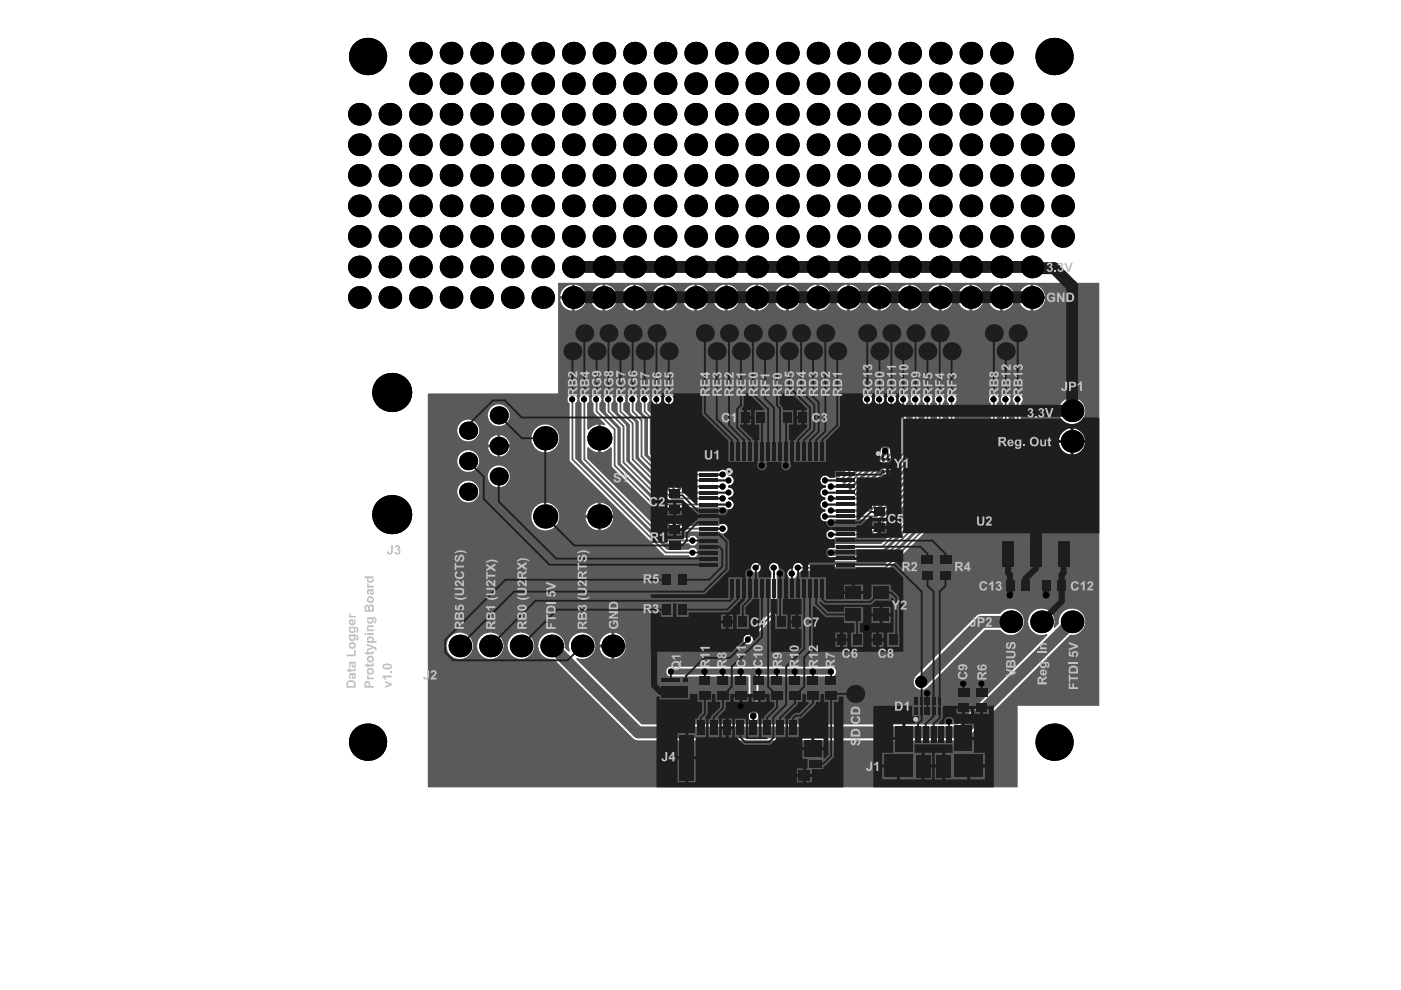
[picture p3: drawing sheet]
<svg xmlns="http://www.w3.org/2000/svg" width="297mm" height="210mm" viewBox="0 0 297 210" stroke-linecap="round" stroke-linejoin="round" font-family="sans-serif">
<path d="M90.7 83.6l.3-.2h27.3v-23.4h114.8v89.7h-17.3v17.2h-125.1zM219.1 60.4v2.4h2.4a2.71 2.71 0 0 0-2.4-2.4zM212.7 60.4v2.4h2.4a2.71 2.71 0 0 0-2.4-2.4zM206.2 60.4v2.4h2.4a2.71 2.71 0 0 0-2.4-2.4zM199.7 60.4v2.4h2.4a2.71 2.71 0 0 0-2.4-2.4zM193.2 60.4v2.4h2.4a2.71 2.71 0 0 0-2.4-2.4zM186.7 60.4v2.4h2.4a2.71 2.71 0 0 0-2.4-2.4zM180.2 60.4v2.4h2.4a2.71 2.71 0 0 0-2.4-2.4zM173.8 60.4v2.4h2.4a2.71 2.71 0 0 0-2.4-2.4zM167.3 60.4v2.4h2.4a2.71 2.71 0 0 0-2.4-2.4zM160.8 60.4v2.4h2.4a2.71 2.71 0 0 0-2.4-2.4zM154.3 60.4v2.4h2.4a2.71 2.71 0 0 0-2.4-2.4zM147.8 60.4v2.4h2.4a2.71 2.71 0 0 0-2.4-2.4zM141.3 60.4v2.4h2.4a2.71 2.71 0 0 0-2.4-2.4zM134.9 60.4v2.4h2.4a2.71 2.71 0 0 0-2.4-2.4zM128.4 60.4v2.4h2.4a2.71 2.71 0 0 0-2.4-2.4zM121.9 60.4v2.4h2.4a2.71 2.71 0 0 0-2.4-2.4zM152 61.1l-.5 .6-.3 1.1h2.5v-2.4l-1.1 .3zM210.3 61.1l-.4 .6-.4 1.1h2.5v-2.4l-1.1 .3zM203.8 61.1l-.4 .6-.3 1.1h2.4v-2.4l-1.1 .3zM190.9 61.1l-.5 .6-.3 1.1h2.5v-2.4l-1.1 .3zM171.4 61.1l-.4 .6-.4 1.1h2.5v-2.4l-1.1 .3zM158.5 61.1l-.5 .6-.3 1.1h2.4v-2.4l-1.1 .3zM139 61.1l-.5 .6-.3 1.1h2.5v-2.4l-1.1 .3zM126 61.1l-.4 .6-.3 1.1h2.4v-2.4l-1.1 .3zM119.6 61.1l-.5 .6-.3 1.1h2.4v-2.4l-1.1 .3zM216.8 61.1l-.5 .6-.3 1.1h2.5v-2.4l-1.1 .3zM197.4 61.1l-.5 .6-.3 1.1h2.4v-2.4l-1.1 .3zM184.4 61.1l-.5 .6-.3 1.1h2.5v-2.4l-1.1 .3zM177.9 61.1l-.5 .6-.3 1.1h2.5v-2.4l-1.1 .3zM164.9 61.1l-.4 .6-.3 1.1h2.4v-2.4l-1.1 .3zM145.5 61.1l-.5 .6-.3 1.1h2.5v-2.4l-1.1 .3zM132.5 61.1l-.4 .6-.4 1.1h2.5v-2.4l-1.1 .3zM219.1 63.4v2.5a2.7 2.7 0 0 0 2.4-2.5zM199.7 63.4v2.5a2.7 2.7 0 0 0 2.4-2.5zM186.7 63.4v2.5a2.7 2.7 0 0 0 2.4-2.5zM167.3 63.4v2.5a2.7 2.7 0 0 0 2.4-2.5zM147.8 63.4v2.5a2.7 2.7 0 0 0 2.4-2.5zM134.9 63.4v2.5a2.7 2.7 0 0 0 2.4-2.5zM212.7 63.4v2.5a2.7 2.7 0 0 0 2.4-2.5zM206.2 63.4v2.5a2.7 2.7 0 0 0 2.4-2.5zM193.2 63.4v2.5a2.7 2.7 0 0 0 2.4-2.5zM180.2 63.4v2.5a2.7 2.7 0 0 0 2.4-2.5zM173.8 63.4v2.5a2.7 2.7 0 0 0 2.4-2.5zM160.8 63.4v2.5a2.7 2.7 0 0 0 2.4-2.5zM154.3 63.4v2.5a2.7 2.7 0 0 0 2.4-2.5zM141.3 63.4v2.5a2.7 2.7 0 0 0 2.4-2.5zM128.4 63.4v2.5a2.7 2.7 0 0 0 2.4-2.5zM121.9 63.4v2.5a2.7 2.7 0 0 0 2.4-2.5zM209.5 63.4a2.68 2.68 0 0 0 2.5 2.5v-2.5zM203.1 63.4a2.68 2.68 0 0 0 2.4 2.5v-2.5zM190.1 63.4a2.68 2.68 0 0 0 2.5 2.5v-2.5zM177.1 63.4a2.68 2.68 0 0 0 2.5 2.5v-2.5zM170.6 63.4a2.68 2.68 0 0 0 2.5 2.5v-2.5zM157.7 63.4a2.68 2.68 0 0 0 2.4 2.5v-2.5zM151.2 63.4a2.68 2.68 0 0 0 2.5 2.5v-2.5zM138.2 63.4a2.68 2.68 0 0 0 2.5 2.5v-2.5zM125.3 63.4a2.68 2.68 0 0 0 2.4 2.5v-2.5zM118.8 63.4a2.68 2.68 0 0 0 2.4 2.5v-2.5zM216 63.4a2.68 2.68 0 0 0 2.5 2.5v-2.5zM196.6 63.4a2.68 2.68 0 0 0 2.4 2.5v-2.5zM183.6 63.4a2.68 2.68 0 0 0 2.5 2.5v-2.5zM164.2 63.4a2.68 2.68 0 0 0 2.4 2.5v-2.5zM144.7 63.4a2.68 2.68 0 0 0 2.5 2.5v-2.5zM131.7 63.4a2.68 2.68 0 0 0 2.5 2.5v-2.5zM224.5 87.1a2.81 2.81 0 0 0 5.6 0 2.81 2.81 0 0 0-5.6 0zM125.7 83.9a.98 .98 0 0 0 .1 1.6l.1 1.9 2.5 2.5-.2 .3-.8-.2v5.8a2.71 2.71 0 0 0 2-1l.3 .1v4l.2 .2 13.4 13.4 .4 .2h8.7a1.03 1.03 0 0 0 1.6 .2 1.03 1.03 0 0 0 0-1.6 1.03 1.03 0 0 0-1.6 .2h-8.5l-13-13.1-.1-7.6-3.7-3.8v-1.5a1.04 1.04 0 0 0 .1-1.5 1.04 1.04 0 0 0-1.5-.1zM103.4 88a2.3 2.3 0 0 0 4.6 0 2.3 2.3 0 0 0-4.6 0zM97 91.3a2.3 2.3 0 0 0 4.6 0 2.3 2.3 0 0 0-4.6 0zM106.1 92.3v1.9h1.9a2.12 2.12 0 0 0-1.9-1.9zM104.1 92.9l-.4 .5-.2 .8h1.9v-1.9l-.8 .2zM123.2 83.9a.98 .98 0 0 0 .1 1.6v11.9l.2 .4 17.4 17.4h5.2a1.03 1.03 0 0 0 1.5 .2 1.03 1.03 0 0 0 0-1.6 1.03 1.03 0 0 0-1.5 .2h-4.7l-16.9-16.8v-2.3l.3-.1a2.73 2.73 0 0 0 1.9 1v-5.8a3.1 3.1 0 0 0-1.9 1.1l-.3-.1v-5.5a1.02 1.02 0 0 0 .2-1.5 1.02 1.02 0 0 0-1.5-.1zM112.7 93a2.95 2.95 0 0 0 5.9 0 2.95 2.95 0 0 0-5.9 0zM224.5 93.6a2.81 2.81 0 0 0 5.6 0 2.81 2.81 0 0 0-5.6 0zM103.5 94.9a2.29 2.29 0 0 0 1.9 1.9v-1.9zM106.1 94.9v1.9a2.29 2.29 0 0 0 1.9-1.9zM97 97.8a2.3 2.3 0 0 0 4.6 0 2.3 2.3 0 0 0-4.6 0zM103.4 101a2.3 2.3 0 0 0 4.6 0 2.3 2.3 0 0 0-4.6 0zM128.3 83.9a.98 .98 0 0 0 .1 1.6l.1 1.9 3.1 3.3 .1 7.6 9.2 9.2 12.8 .1a1.02 1.02 0 0 0 1.8-.2 1.02 1.02 0 0 0-.9-1.5v-.4a1.04 1.04 0 0 0 1-1.1 1.04 1.04 0 0 0-1.1-1l-.2-.2 .2-.3a1.04 1.04 0 0 0 1.1-1 1.04 1.04 0 0 0-1.1-1.1l-.1-.1a1.1 1.1 0 0 0-.8-1 1.1 1.1 0 0 0-1.2 .3h-4.6l-5.4-5.4v-9.1a1.03 1.03 0 0 0 .2-1.6 1.03 1.03 0 0 0-1.6 0 1.03 1.03 0 0 0 .2 1.6v9.6l5.8 5.9-.1 .3h-.4l-6.1-6v-7.7l-.6-.6v-1.5a1.03 1.03 0 0 0 .2-1.6 1.03 1.03 0 0 0-1.6 0 1.03 1.03 0 0 0 .2 1.6v1.7l.7 .9v7.6l6.5 6.6-.1 .3h-.5l-6.7-6.7v-7.4l-.1-.4-1.1-1.1v-1.5a1.03 1.03 0 0 0 .1-1.6 1.03 1.03 0 0 0-1.5 0 1.03 1.03 0 0 0 .2 1.6l.1 1.9 1.2 1.3v7.7l7.1 7.1-.1 .4h-.5l-7.3-7.3v-7.7l-1.9-1.9v-1.5a1.03 1.03 0 0 0 .2-1.6 1.03 1.03 0 0 0-1.5 0 1.03 1.03 0 0 0 .2 1.6v1.9l1.8 2 .1 7.6 7.7 7.8-.1 .3h-.5l-7.9-7.9v-7.4l-.2-.4-2.4-2.4v-1.5a1.03 1.03 0 0 0 .2-1.6 1.03 1.03 0 0 0-1.5 0 1.03 1.03 0 0 0 .2 1.6v1.9l2.6 2.6v7.7l8.3 8.4v.3h-.5l-8.6-8.6v-7.4l-.2-.4-3-3v-1.5a1.02 1.02 0 0 0 .2-1.5 1.02 1.02 0 0 0-1.5-.1zM97 104.2a2.3 2.3 0 0 0 4.6 0 2.3 2.3 0 0 0-4.6 0zM183.2 83.9a.98 .98 0 0 0 .1 1.6v10.4l-5.4 5.4h-2.1a1.02 1.02 0 0 0-1.8 .1 1.02 1.02 0 0 0 1 1.5l.2 .3-.2 .2a1.04 1.04 0 0 0-1.1 1.1 1.04 1.04 0 0 0 1.1 1v.4a1.04 1.04 0 0 0-1.1 1.1 1.04 1.04 0 0 0 1.1 1v.5a1.02 1.02 0 0 0-1 1.4 1.02 1.02 0 0 0 1.8 .2h10.2l13.6-13.5 .2-.4v-10.7a1.03 1.03 0 0 0 .2-1.6 1.03 1.03 0 0 0-1.5 0 1.03 1.03 0 0 0 .1 1.6v10.4l-13 13h-.5l-.1-.3 12.2-12.2v-10.9a1.03 1.03 0 0 0 .2-1.6 1.03 1.03 0 0 0-1.5 0 1.03 1.03 0 0 0 .2 1.6v10.4l-11.8 11.8h-.4l-.2-.3 10.9-11 .1-10.9a1.03 1.03 0 0 0 .2-1.6 1.03 1.03 0 0 0-1.6 0 1.03 1.03 0 0 0 .2 1.6v10.4l-10.5 10.5h-.4l-.2-.3 9.7-9.7v-10.9a1.03 1.03 0 0 0 .2-1.6 1.03 1.03 0 0 0-1.6 0 1.03 1.03 0 0 0 .2 1.6v10.4l-9.2 9.2h-.4l-.2-.3 8.4-8.4 .1-10.9a1.03 1.03 0 0 0 .2-1.6 1.03 1.03 0 0 0-1.6 0 1.03 1.03 0 0 0 .2 1.6v10.4l-8 8h-.4l-.1-.4 7.1-7.1v-10.9a1.03 1.03 0 0 0 .2-1.6 1.03 1.03 0 0 0-1.5 0 1.03 1.03 0 0 0 .2 1.6v10.4l-6.7 6.7h-.5l-.1-.3 5.9-5.9v-10.9a1.02 1.02 0 0 0 .2-1.5 1.02 1.02 0 0 0-1.5-.1zM127.4 106.6v2.6h2.6a2.79 2.79 0 0 0-2.6-2.6zM125 107.4l-.5 .6-.3 1.2h2.5v-2.6l-1.1 .4zM127.4 109.8v2.6a2.66 2.66 0 0 0 2.6-2.6zM124.2 109.8a2.79 2.79 0 0 0 2.5 2.6v-2.6zM112.7 109.5a2.95 2.95 0 0 0 5.9 0 2.95 2.95 0 0 0-5.9 0zM201 83.9a.98 .98 0 0 0 .2 1.6v10.4l-16.9 16.8h-7.2a1.03 1.03 0 0 0-1.6-.1 1.03 1.03 0 0 0 0 1.5 1.03 1.03 0 0 0 1.6-.2h7.7l.2-.1 17.2-17.2 .1-.4v-10.7a1.02 1.02 0 0 0 .3-1.5 1.02 1.02 0 0 0-1.6-.1zM120.6 83.9a1.05 1.05 0 0 0 .2 1.6v12.2l.1 .1 20 19.9h5.2a1.03 1.03 0 0 0 1.5 .2 1.03 1.03 0 0 0 0-1.5 1.03 1.03 0 0 0-1.5 .2h-4.7l-19.4-19.4v-11.7a1.04 1.04 0 0 0 .2-1.6 1.04 1.04 0 0 0-1.6 0zM159.6 119.6a1.03 1.03 0 0 0 .4 1.7 1.03 1.03 0 0 0 1.3-1.1l3.7-3.7h22.1l.4-.2 23.6-23.6 .2-.4v-6.8a1.03 1.03 0 0 0 .2-1.6 1.03 1.03 0 0 0-1.6 0 1.03 1.03 0 0 0 .2 1.6v6.6l-23.3 23.2h-22.3l-4 4zM167.5 119.3l-.2 .4v1.1a1.04 1.04 0 0 0 .1 1.8 1.04 1.04 0 0 0 1.6-1l1.1-.6h17.6l.4-.2 28.1-28.1 .2-.4v-6.8a1.04 1.04 0 0 0 .2-1.6 1.04 1.04 0 0 0-1.6 0 1.04 1.04 0 0 0 .2 1.6v6.6l-27.7 27.7h-17.4l-.3-.3v-.5h17.3l.4-.1 26.1-26.2 .2-.4v-6.8a1.03 1.03 0 0 0 .2-1.6 1.03 1.03 0 0 0-1.5 0 1.03 1.03 0 0 0 .2 1.6v6.6l-25.9 25.8h-17.6zM114.9 135a2.78 2.78 0 0 0-.5 3.2 2.78 2.78 0 0 0 2.9 1.5l16.8 16.8 .8 .4 68.9 .1 .6-.2 .6-.3 21.9-21.9a2.79 2.79 0 0 0 3.2-2.7 2.79 2.79 0 0 0-3-2.9 2.79 2.79 0 0 0-2.6 3.2l-.9 .9-.2-.2a2.8 2.8 0 0 0-2.2-3.9 2.8 2.8 0 0 0-3.2 3.2 2.8 2.8 0 0 0 3.9 2.2l.2 .2-19 19h-67.1l-13.9-13.9 .2-.2a2.79 2.79 0 0 0 3.9-2.3 2.79 2.79 0 0 0-3.3-3.1 2.79 2.79 0 0 0-2.1 4l-.2 .1-.9-.9a2.79 2.79 0 0 0-1.5-2.9 2.79 2.79 0 0 0-3.3 .6zM163.4 119.6a1.05 1.05 0 0 0 .1 1.6v8.5l-4.9 4.9a1.04 1.04 0 0 0-1 1.1 1.04 1.04 0 0 0 1.2 .9 1.04 1.04 0 0 0 .8-1.3l5.1-5.1v-9a1.04 1.04 0 0 0 .2-1.5 1.04 1.04 0 0 0-1.5-.1zM194.2 143.4a1.7 1.7 0 0 0 0 2.4 1.7 1.7 0 0 0 2.4 0l12.2-12.3h3.3a2.81 2.81 0 0 0 4.1 .4 2.81 2.81 0 0 0 0-4.1 2.81 2.81 0 0 0-4.1 .4h-4l-.8 .2zM130.3 134.2v2.4h2.3a2.7 2.7 0 0 0-2.3-2.4zM127.9 135l-.4 .5-.4 1.1h2.5v-2.4l-1.1 .3zM127.1 137.3a2.7 2.7 0 0 0 2.5 2.4v-2.4zM130.3 137.3v2.4a2.71 2.71 0 0 0 2.3-2.4zM107.6 136.9a2.85 2.85 0 0 0 5.7 0 2.85 2.85 0 0 0-5.7 0zM101.2 136.9a2.81 2.81 0 0 0 5.6 0 2.81 2.81 0 0 0-5.6 0zM94.7 136.9a2.81 2.81 0 0 0 5.6 0 2.81 2.81 0 0 0-5.6 0zM141.5 141.7a1.04 1.04 0 0 0-.2 1.1 1.04 1.04 0 0 0 1 .6h16.4v8.5a1.04 1.04 0 0 0 1 1 1.04 1.04 0 0 0 1.1-1v-8.5h15.4a1.04 1.04 0 0 0 1.1-1 1.04 1.04 0 0 0-1.1-1h-33.9h-.4z" fill="#5a5a5a"/>
<g fill="none" stroke="#5a5a5a" stroke-width=".39">
<path d="M121.4 84.6v12.8M123.9 84.6v12.8M126.5 84.6v2.6M129 84.6v2.6l3.2 3.2v7.6l8.9 9M130.3 91v7.7M131.5 84.6v2.6l2.6 2.6v7.6l8.3 8.3M134.1 84.6v2.6l1.9 1.9v7.6l7.7 7.8M136.7 84.6v2.6l1.3 1.3v7.7l7 7M139.2 84.6v2.6l.6 .7v7.6l6.5 6.4M141.8 84.6v10.3M183.9 84.6v11.6M186.5 84.6v11.6"/>
<path d="M189 84.6v11.6M191.5 84.6v11.6M194.1 84.6v11.6M196.6 84.6v11.6M199.2 84.6v11.6M201.8 84.6v11.6M210.7 84.6v7.7M213.2 84.6v7.7M215.8 84.6v7.7M147.5 100.6h5.8M164.7 115.9l-4.4 4.5M175 107h8.3"/>
<path d="M175 109.5h10.8M175 104.5h5.7M175 101.9h3.2M176.2 103.2h3.2M176.2 113.3h8.3M176.2 108.3h8.3M176.2 105.7h5.8M187.1 118.4h-17.9l-1.3 1.3v1.9M158.6 135.4v.2M164.1 120.4v9.5M169.2 120.4h18.5"/>
</g>
<path d="M157.1 142.4h3.8" fill="none" stroke="#5a5a5a" stroke-width="1.3"/>
<circle cx="159.7" cy="142.4" r=".65" fill="#5a5a5a"/>
<path d="M142.3 142.4h14.8M159.7 142.4v9.5M160.9 142.4h15.3" fill="none" stroke="#5a5a5a" stroke-width="1.3"/>
<g fill="none" stroke="#5a5a5a" stroke-width=".39">
<path d="M121.4 97.4l19.7 19.7h5.7M123.9 97.4l17.2 17.2h5.7M126.5 87.2l3.8 3.8M130.3 98.7l13.4 13.4h9.6M141.8 94.9l5.7 5.7M183.9 96.2l-5.7 5.7M186.5 96.2l-7.1 7M189 96.2l-8.3 8.3M191.5 96.2l-9.5 9.5M194.1 96.2l-10.8 10.8M196.6 96.2l-12.1 12.1M199.2 96.2l-13.4 13.3"/>
<path d="M201.8 96.2l-17.3 17.1M210.7 92.3l-23.6 23.6h-22.4M213.2 92.3l-26.1 26.1M215.8 92.3l-28.1 28.1M141.1 107h13.5M142.4 105.7h10.9M143.7 104.5h10.9M145 103.2h8.3M146.3 101.9h8.3M164.1 129.9l-5.5 5.5"/>
</g>
<path d="M214.3 131.8h-6.2l-12.7 12.8M227.3 131.8l-23.5 23.5h-68.5l-18.3-18.3" fill="none" stroke="#5a5a5a" stroke-width="2.5"/>
<g fill="#000">
<circle cx="77.9" cy="12" r="4"/>
<circle cx="89.1" cy="11.3" r="2.4"/>
<circle cx="89.1" cy="17.7" r="2.4"/>
<circle cx="95.6" cy="11.3" r="2.4"/>
<circle cx="95.6" cy="17.7" r="2.4"/>
<circle cx="102.1" cy="17.7" r="2.4"/>
<circle cx="102.1" cy="11.3" r="2.4"/>
<circle cx="108.6" cy="17.7" r="2.4"/>
<circle cx="108.6" cy="11.3" r="2.4"/>
<circle cx="115.1" cy="11.3" r="2.4"/>
<circle cx="115.1" cy="17.7" r="2.4"/>
<circle cx="121.6" cy="11.3" r="2.4"/>
<circle cx="121.6" cy="17.7" r="2.4"/>
<circle cx="128" cy="17.7" r="2.4"/>
<circle cx="128" cy="11.3" r="2.4"/>
<circle cx="134.5" cy="11.3" r="2.4"/>
<circle cx="134.5" cy="17.7" r="2.4"/>
<circle cx="141" cy="11.3" r="2.4"/>
<circle cx="141" cy="17.7" r="2.4"/>
<circle cx="147.5" cy="11.3" r="2.4"/>
<circle cx="147.5" cy="17.7" r="2.4"/>
<circle cx="154" cy="11.3" r="2.4"/>
<circle cx="154" cy="17.7" r="2.4"/>
<circle cx="160.5" cy="11.3" r="2.4"/>
<circle cx="160.5" cy="17.7" r="2.4"/>
<circle cx="166.9" cy="17.7" r="2.4"/>
<circle cx="166.9" cy="11.3" r="2.4"/>
<circle cx="173.4" cy="17.7" r="2.4"/>
<circle cx="173.4" cy="11.3" r="2.4"/>
<circle cx="179.9" cy="17.7" r="2.4"/>
<circle cx="179.9" cy="11.3" r="2.4"/>
<circle cx="186.4" cy="17.7" r="2.4"/>
<circle cx="186.4" cy="11.3" r="2.4"/>
<circle cx="192.9" cy="17.7" r="2.4"/>
<circle cx="192.9" cy="11.3" r="2.4"/>
<circle cx="199.4" cy="17.7" r="2.4"/>
<circle cx="199.4" cy="11.3" r="2.4"/>
<circle cx="205.8" cy="11.3" r="2.4"/>
<circle cx="205.8" cy="17.7" r="2.4"/>
<circle cx="212.3" cy="17.7" r="2.4"/>
<circle cx="212.3" cy="11.3" r="2.4"/>
<circle cx="223.5" cy="12" r="4"/>
<circle cx="76.2" cy="37.2" r="2.4"/>
<circle cx="76.2" cy="24.2" r="2.4"/>
<circle cx="76.2" cy="30.7" r="2.4"/>
<circle cx="82.7" cy="37.2" r="2.4"/>
<circle cx="82.7" cy="24.2" r="2.4"/>
<circle cx="82.7" cy="30.7" r="2.4"/>
<circle cx="89.1" cy="37.2" r="2.4"/>
<circle cx="89.1" cy="30.7" r="2.4"/>
<circle cx="89.1" cy="24.2" r="2.4"/>
<circle cx="95.6" cy="37.2" r="2.4"/>
<circle cx="95.6" cy="30.7" r="2.4"/>
<circle cx="95.6" cy="24.2" r="2.4"/>
<circle cx="102.1" cy="37.2" r="2.4"/>
<circle cx="102.1" cy="24.2" r="2.4"/>
<circle cx="102.1" cy="30.7" r="2.4"/>
<circle cx="108.6" cy="37.2" r="2.4"/>
<circle cx="108.6" cy="30.7" r="2.4"/>
<circle cx="108.6" cy="24.2" r="2.4"/>
<circle cx="115.1" cy="24.2" r="2.4"/>
<circle cx="115.1" cy="37.2" r="2.4"/>
<circle cx="115.1" cy="30.7" r="2.4"/>
<circle cx="121.6" cy="37.2" r="2.4"/>
<circle cx="121.6" cy="30.7" r="2.4"/>
<circle cx="121.6" cy="24.2" r="2.4"/>
<circle cx="128" cy="37.2" r="2.4"/>
<circle cx="128" cy="30.7" r="2.4"/>
<circle cx="128" cy="24.2" r="2.4"/>
<circle cx="134.5" cy="37.2" r="2.4"/>
<circle cx="134.5" cy="30.7" r="2.4"/>
<circle cx="134.5" cy="24.2" r="2.4"/>
<circle cx="141" cy="24.2" r="2.4"/>
<circle cx="141" cy="37.2" r="2.4"/>
<circle cx="141" cy="30.7" r="2.4"/>
<circle cx="147.5" cy="37.2" r="2.4"/>
<circle cx="147.5" cy="30.7" r="2.4"/>
<circle cx="147.5" cy="24.2" r="2.4"/>
<circle cx="154" cy="24.2" r="2.4"/>
<circle cx="154" cy="30.7" r="2.4"/>
<circle cx="154" cy="37.2" r="2.4"/>
<circle cx="160.5" cy="37.2" r="2.4"/>
<circle cx="160.5" cy="30.7" r="2.4"/>
<circle cx="160.5" cy="24.2" r="2.4"/>
<circle cx="166.9" cy="24.2" r="2.4"/>
<circle cx="166.9" cy="37.2" r="2.4"/>
<circle cx="166.9" cy="30.7" r="2.4"/>
<circle cx="173.4" cy="37.2" r="2.4"/>
<circle cx="173.4" cy="30.7" r="2.4"/>
<circle cx="173.4" cy="24.2" r="2.4"/>
<circle cx="179.9" cy="37.2" r="2.4"/>
<circle cx="179.9" cy="30.7" r="2.4"/>
<circle cx="179.9" cy="24.2" r="2.4"/>
<circle cx="186.4" cy="37.2" r="2.4"/>
<circle cx="186.4" cy="30.7" r="2.4"/>
<circle cx="186.4" cy="24.2" r="2.4"/>
<circle cx="192.9" cy="30.7" r="2.4"/>
<circle cx="192.9" cy="24.2" r="2.4"/>
<circle cx="192.9" cy="37.2" r="2.4"/>
<circle cx="199.4" cy="24.2" r="2.4"/>
<circle cx="199.4" cy="37.2" r="2.4"/>
<circle cx="199.4" cy="30.7" r="2.4"/>
<circle cx="205.8" cy="37.2" r="2.4"/>
<circle cx="205.8" cy="30.7" r="2.4"/>
<circle cx="205.8" cy="24.2" r="2.4"/>
<circle cx="212.3" cy="30.7" r="2.4"/>
<circle cx="212.3" cy="37.2" r="2.4"/>
<circle cx="212.3" cy="24.2" r="2.4"/>
<circle cx="218.8" cy="30.7" r="2.4"/>
<circle cx="218.8" cy="24.2" r="2.4"/>
<circle cx="218.8" cy="37.2" r="2.4"/>
<circle cx="225.3" cy="37.2" r="2.4"/>
<circle cx="225.3" cy="30.7" r="2.4"/>
<circle cx="225.3" cy="24.2" r="2.4"/>
<circle cx="76.2" cy="56.6" r="2.4"/>
<circle cx="76.2" cy="50.1" r="2.4"/>
<circle cx="76.2" cy="43.6" r="2.4"/>
<circle cx="82.7" cy="43.6" r="2.4"/>
<circle cx="82.7" cy="56.6" r="2.4"/>
<circle cx="82.7" cy="50.1" r="2.4"/>
<circle cx="89.1" cy="43.6" r="2.4"/>
<circle cx="89.1" cy="56.6" r="2.4"/>
<circle cx="89.1" cy="50.1" r="2.4"/>
<circle cx="95.6" cy="50.1" r="2.4"/>
<circle cx="95.6" cy="43.6" r="2.4"/>
<circle cx="95.6" cy="56.6" r="2.4"/>
<circle cx="102.1" cy="50.1" r="2.4"/>
<circle cx="102.1" cy="56.6" r="2.4"/>
<circle cx="102.1" cy="43.6" r="2.4"/>
<circle cx="108.6" cy="50.1" r="2.4"/>
<circle cx="108.6" cy="56.6" r="2.4"/>
<circle cx="108.6" cy="43.6" r="2.4"/>
<circle cx="115.1" cy="56.6" r="2.4"/>
<circle cx="115.1" cy="50.1" r="2.4"/>
<circle cx="115.1" cy="43.6" r="2.4"/>
<circle cx="121.6" cy="56.6" r="2.4"/>
<circle cx="121.6" cy="50.1" r="2.4"/>
<circle cx="121.6" cy="43.6" r="2.4"/>
<circle cx="128" cy="56.6" r="2.4"/>
<circle cx="128" cy="50.1" r="2.4"/>
<circle cx="128" cy="43.6" r="2.4"/>
<circle cx="134.5" cy="56.6" r="2.4"/>
<circle cx="134.5" cy="50.1" r="2.4"/>
<circle cx="134.5" cy="43.6" r="2.4"/>
<circle cx="141" cy="56.6" r="2.4"/>
<circle cx="141" cy="50.1" r="2.4"/>
<circle cx="141" cy="43.6" r="2.4"/>
<circle cx="147.5" cy="56.6" r="2.4"/>
<circle cx="147.5" cy="50.1" r="2.4"/>
<circle cx="147.5" cy="43.6" r="2.4"/>
<circle cx="154" cy="56.6" r="2.4"/>
<circle cx="154" cy="50.1" r="2.4"/>
<circle cx="154" cy="43.6" r="2.4"/>
<circle cx="160.5" cy="56.6" r="2.4"/>
<circle cx="160.5" cy="43.6" r="2.4"/>
<circle cx="160.5" cy="50.1" r="2.4"/>
<circle cx="166.9" cy="56.6" r="2.4"/>
<circle cx="166.9" cy="50.1" r="2.4"/>
<circle cx="166.9" cy="43.6" r="2.4"/>
<circle cx="173.4" cy="43.6" r="2.4"/>
<circle cx="173.4" cy="50.1" r="2.4"/>
<circle cx="173.4" cy="56.6" r="2.4"/>
<circle cx="179.9" cy="43.6" r="2.4"/>
<circle cx="179.9" cy="56.6" r="2.4"/>
<circle cx="179.9" cy="50.1" r="2.4"/>
<circle cx="186.4" cy="43.6" r="2.4"/>
<circle cx="186.4" cy="56.6" r="2.4"/>
<circle cx="186.4" cy="50.1" r="2.4"/>
<circle cx="192.9" cy="43.6" r="2.4"/>
<circle cx="192.9" cy="56.6" r="2.4"/>
<circle cx="192.9" cy="50.1" r="2.4"/>
<circle cx="199.4" cy="56.6" r="2.4"/>
<circle cx="199.4" cy="43.6" r="2.4"/>
<circle cx="199.4" cy="50.1" r="2.4"/>
<circle cx="205.8" cy="56.6" r="2.4"/>
<circle cx="205.8" cy="43.6" r="2.4"/>
<circle cx="205.8" cy="50.1" r="2.4"/>
<circle cx="212.3" cy="56.6" r="2.4"/>
<circle cx="212.3" cy="50.1" r="2.4"/>
<circle cx="212.3" cy="43.6" r="2.4"/>
<circle cx="218.8" cy="43.6" r="2.4"/>
<circle cx="218.8" cy="50.1" r="2.4"/>
<circle cx="218.8" cy="56.6" r="2.4"/>
<circle cx="225.3" cy="50.1" r="2.4"/>
<circle cx="225.3" cy="43.6" r="2.4"/>
<circle cx="76.2" cy="63.1" r="2.4"/>
<circle cx="82.7" cy="63.1" r="2.4"/>
<circle cx="89.1" cy="63.1" r="2.4"/>
<circle cx="95.6" cy="63.1" r="2.4"/>
<circle cx="102.1" cy="63.1" r="2.4"/>
<circle cx="108.6" cy="63.1" r="2.4"/>
<circle cx="115.1" cy="63.1" r="2.4"/>
<circle cx="121.6" cy="63.1" r="2.4"/>
<circle cx="128" cy="63.1" r="2.4"/>
<circle cx="134.5" cy="63.1" r="2.4"/>
<circle cx="141" cy="63.1" r="2.4"/>
<circle cx="147.5" cy="63.1" r="2.4"/>
<circle cx="154" cy="63.1" r="2.4"/>
<circle cx="160.5" cy="63.1" r="2.4"/>
<circle cx="166.9" cy="63.1" r="2.4"/>
<circle cx="173.4" cy="63.1" r="2.4"/>
<circle cx="179.9" cy="63.1" r="2.4"/>
<circle cx="186.4" cy="63.1" r="2.4"/>
<circle cx="192.9" cy="63.1" r="2.4"/>
<circle cx="199.4" cy="63.1" r="2.4"/>
<circle cx="205.8" cy="63.1" r="2.4"/>
<circle cx="212.3" cy="63.1" r="2.4"/>
<circle cx="218.8" cy="63.1" r="2.4"/>
<circle cx="83.1" cy="83.2" r="4.1"/>
<circle cx="99.3" cy="91.3" r="1.91"/>
<circle cx="99.3" cy="97.8" r="1.91"/>
<circle cx="105.7" cy="88.1" r="1.91"/>
<circle cx="105.7" cy="94.5" r="1.91"/>
<circle cx="115.6" cy="92.9" r="2.56"/>
<circle cx="121.3" cy="84.7" r=".64"/>
<circle cx="123.8" cy="84.7" r=".64"/>
<circle cx="126.4" cy="84.7" r=".62"/>
<circle cx="127.1" cy="92.9" r="2.56"/>
<circle cx="129" cy="84.7" r=".64"/>
<circle cx="131.5" cy="84.7" r=".64"/>
<circle cx="134" cy="84.7" r=".62"/>
<circle cx="136.6" cy="84.7" r=".64"/>
<circle cx="139.2" cy="84.7" r=".62"/>
<circle cx="141.7" cy="84.7" r=".64"/>
<circle cx="161.5" cy="98.7" r=".65"/>
<circle cx="166.6" cy="98.7" r=".63"/>
<circle cx="183.8" cy="84.7" r=".62"/>
<circle cx="186.4" cy="84.7" r=".64"/>
<circle cx="187.6" cy="95.7" r=".63"/>
<circle cx="188.9" cy="84.7" r=".64"/>
<circle cx="191.5" cy="84.7" r=".62"/>
<circle cx="194.1" cy="84.7" r=".64"/>
<circle cx="196.6" cy="84.7" r=".64"/>
<circle cx="199.1" cy="84.7" r=".62"/>
<circle cx="201.7" cy="84.7" r=".64"/>
<circle cx="210.7" cy="84.7" r=".64"/>
<circle cx="213.2" cy="84.7" r=".64"/>
<circle cx="215.7" cy="84.7" r=".62"/>
<circle cx="227.3" cy="93.6" r="2.4"/>
<circle cx="227.3" cy="87.1" r="2.4"/>
<circle cx="83.1" cy="109.1" r="4.1"/>
<circle cx="99.3" cy="104.3" r="1.91"/>
<circle cx="105.7" cy="101" r="1.91"/>
<circle cx="115.6" cy="109.5" r="2.56"/>
<circle cx="127.1" cy="109.5" r="2.56"/>
<circle cx="146.8" cy="114.6" r=".63"/>
<circle cx="146.8" cy="117.2" r=".62"/>
<circle cx="153.2" cy="112.1" r=".65"/>
<circle cx="153.2" cy="105.7" r=".65"/>
<circle cx="153.2" cy="103.2" r=".65"/>
<circle cx="153.2" cy="100.6" r=".64"/>
<circle cx="153.2" cy="108.2" r=".64"/>
<circle cx="154.5" cy="101.9" r=".63"/>
<circle cx="154.5" cy="107" r=".63"/>
<circle cx="154.5" cy="104.4" r=".62"/>
<circle cx="174.9" cy="109.5" r=".63"/>
<circle cx="174.9" cy="107" r=".63"/>
<circle cx="174.9" cy="101.9" r=".63"/>
<circle cx="174.9" cy="104.4" r=".62"/>
<circle cx="176.2" cy="110.8" r=".65"/>
<circle cx="176.2" cy="105.7" r=".65"/>
<circle cx="176.2" cy="103.2" r=".65"/>
<circle cx="176.2" cy="117.2" r=".64"/>
<circle cx="176.2" cy="113.3" r=".64"/>
<circle cx="176.2" cy="108.2" r=".64"/>
<circle cx="97.5" cy="137" r="2.4"/>
<circle cx="104" cy="137" r="2.4"/>
<circle cx="110.5" cy="137" r="2.4"/>
<circle cx="117" cy="137" r="2.4"/>
<circle cx="123.4" cy="137" r="2.4"/>
<circle cx="129.9" cy="137" r="2.4"/>
<circle cx="158.5" cy="135.6" r=".63"/>
<circle cx="158.9" cy="121.6" r=".63"/>
<circle cx="160.2" cy="120.3" r=".64"/>
<circle cx="164" cy="120.3" r=".64"/>
<circle cx="165.3" cy="121.6" r=".65"/>
<circle cx="167.9" cy="121.6" r=".65"/>
<circle cx="169.2" cy="120.3" r=".64"/>
<circle cx="183.7" cy="133.1" r=".62"/>
<circle cx="214.1" cy="126.2" r=".65"/>
<circle cx="214.3" cy="131.8" r="2.4"/>
<circle cx="220.8" cy="131.8" r="2.4"/>
<circle cx="221.7" cy="126.2" r=".65"/>
<circle cx="227.3" cy="131.8" r="2.4"/>
<circle cx="77.9" cy="157.4" r="4"/>
<circle cx="142.2" cy="142.4" r=".63"/>
<circle cx="149.4" cy="142.4" r=".65"/>
<circle cx="153.2" cy="142.4" r=".65"/>
<circle cx="157" cy="142.4" r=".65"/>
<circle cx="157" cy="149.7" r=".64"/>
<circle cx="159.7" cy="151.9" r=".65"/>
<circle cx="160.9" cy="142.4" r=".65"/>
<circle cx="164.7" cy="142.4" r=".65"/>
<circle cx="168.5" cy="142.4" r=".65"/>
<circle cx="172.3" cy="142.4" r=".65"/>
<circle cx="176.2" cy="142.4" r=".65"/>
<circle cx="195.3" cy="144.6" r="1.26"/>
<circle cx="196.6" cy="147" r=".65"/>
<circle cx="201.2" cy="153" r=".64"/>
<circle cx="204.2" cy="144.9" r=".64"/>
<circle cx="208.1" cy="145" r=".62"/>
<circle cx="223.5" cy="157.4" r="4"/>
</g>
<g fill="#1e1e1e">
<path d="M191.5 88.8h33.5a2.76 2.76 0 0 0 4.7-.3h3.1l.3 .2v24.4h-41.6zM227.6 90.9v2.4h2.4a2.71 2.71 0 0 0-2.4-2.4zM225.3 91.6l-.5 .6-.3 1.1h2.5v-2.4h-.5zM227.6 93.9v2.5a2.7 2.7 0 0 0 2.4-2.5zM224.5 93.9a2.68 2.68 0 0 0 2.5 2.5v-2.5zM220 99.7v2.7h4.1v-2.7zM215.1 99.7v2.7h4.2v-2.7zM220 103.1v2.8h4.1v-2.8zM215.1 103.1v2.8h4.2v-2.8z"/>
<path d="M171.7 119.7h5.3v.8h4.6v-.2h7.8l2.1 2.2v15.7h-19l-.2-.1v-9.5l.2-.1h.2l2.4 2.4h3.8v1.2h2.2v2h-.7v3.1h2.6v-3.1h-.7v-2h.7v-3.4h-4.1v1h-3.3l-1.9-1.9 .4-.2 .9 .6h9.5l.5-.2 .6-.6h3.3v-.5l.3-.2 .2 .3v7.1h-1.3v3.1h2.6l-.1-10.5-.2-.4-1.2-1.2-.3-.1v-1.1h-4.1v2.6l-.5 .6h-1.3v-1.1h-4.1v1.1h-3.7l-.1-4.7h-3.4zM181.3 123.9v1.4h1.7v-1.4zM178.9 123.9v1.4h1.7v-1.4zM187.2 128.7v1.3h1.7v-1.3zM184.8 128.7v1.3h1.7v-1.3zM187.2 130.7v1.4h1.7v-1.4zM184.8 130.7v1.4h1.7v-1.4zM186.4 134.1v1.2h.9v-1.2zM184.8 134.1v1.2h.9v-1.2zM178.7 134.1v1.2h1v-1.2zM177.1 134.1v1.2h1v-1.2zM186.4 136v1.2h.9v-1.2zM184.8 136v1.2h.9v-1.2zM178.7 136v1.2h1v-1.2zM177.1 136v1.2h1v-1.2z"/>
<path d="M185.2 149.9l.2-.2h8v2.2h1.4v.6l-.9 1h-1.9v3.1h-.4v.3h-2.2v2.7h-2.4v2.5h3.5v.3h.3v2.9h4.6v-5.7h-1.5v-1.8h7.8l.3 .3v1.5h-1.6v5.7h4.7v-2.9h.3v-.3h3.4v-2.5h-2.3v-2.7h-2.3v-.3h-.3v-3.1h-1.4l-.2-.4a1.02 1.02 0 0 0-1.1-1.1 1.02 1.02 0 0 0-.9 1.2l-.3 .3h-.8l-.2-.3 .8-1 .1-2.2 .2-.3h10.6v17.2h-25.5zM208.4 150.4v.9h1.3v-.9zM206.6 150.4v.9h1.2v-.9zM204.6 150.4v.9h1.2v-.9zM202.8 150.4v.9h1.2v-.9zM204.5 153.5v2.8h2v-2.8zM189.4 153.5v2.8h1.9v-2.8zM196.1 159.6v2.5h1.5v-2.5zM198.2 159.6v2.5h1.6v-2.5zM205.7 162.7v2.6h3.1v-2.6zM196.1 162.7v2.6h1.5v-2.6zM198.2 162.7v2.6h1.6v-2.6zM187 162.7v2.6h3.2v-2.6z"/>
<path d="M138 129.8h2.1v1h2.6v-2.8h.7v2.8h2.6v-1h8.4l2.5-2.4 .1-.4h.7l.2 .3-.9 1-.1 2h-.7v3h2.6v-3h-.7v-1.6l1.3-1.3 .2-.4h1.4v7.8l-1.1 1-.2-.1a1.05 1.05 0 0 0-1.1-1.1 1.05 1.05 0 0 0-1 1.2l-2.5 2.4h-16.9l-.2-.2zM154.5 130.3v1.2h.9v-1.2zM152.9 130.3v1.2h.9v-1.2zM154.5 132.2v1.1h.9v-1.1zM152.9 132.2v1.1h.9v-1.1z"/>
<path d="M138 85.2l.2-.1a1.04 1.04 0 0 0 1.6 .4 1.04 1.04 0 0 0 .1-1.6v-.2l.3-.3h1v.5a1.03 1.03 0 0 0-.2 1.5 1.03 1.03 0 0 0 1.5 0 1.03 1.03 0 0 0-.1-1.5v-.2l.3-.3h6.2v4.2l.1 .4 5.4 5.4v4.5h5.5v-4.6h-.3l-.2-.4-2.5-2.5v-.4h.8v-3h-.3l-.2-.4 .5-.7v-2.3l.2-.2h1.1l.2 .5 2.8 2.7-.2 .4h-1.8v3h1v3.3h-.4v4.9a1.04 1.04 0 0 0 .9 1.5 1.04 1.04 0 0 0 1-1.5l.2-.3h2.9l.1 .3a1.04 1.04 0 0 0 1 1.5 1.04 1.04 0 0 0 .9-1.5v-4.9h-.3v-3.3h.9v-3h-2.2a1.33 1.33 0 0 0-.7-1.3v-2.1l.3-.2h2.3l3.2 3.2-.1 .4h-.4v3h.6v.5l-2.4 2.4-.2 .4h-.4v4.6h6.9v-4.5l2.9-3 .1-.3v-6.5l.2-.2h5v.5a1.04 1.04 0 0 0-.2 1.5 1.04 1.04 0 0 0 1.5 0 1.04 1.04 0 0 0 0-1.5v-.2l.2-.3h1.1v.5a1.03 1.03 0 0 0-.2 1.5 1.03 1.03 0 0 0 1.5 0 1.03 1.03 0 0 0-.1-1.5v-.2l.3-.3h1v.5a1.02 1.02 0 0 0-.2 1.4 1.02 1.02 0 0 0 1.5 .1 1.02 1.02 0 0 0 0-1.5l-.1-.2 .3-.3h1v.5a1.02 1.02 0 0 0-.4 1.1 1.02 1.02 0 0 0 1 .7v2.7l-.4 .4v24.3a.77 .77 0 0 1 .2 .9h-9.7v-1.6h-4.9a1.06 1.06 0 0 0-1.5 .9 1.06 1.06 0 0 0 1.5 1l.3 .1v1.6l-.3 .2a1.05 1.05 0 0 0-1.5 1 1.05 1.05 0 0 0 1.5 .9h4.9v-1.6h9.7l.2 .2v3.7l-.2 .1-1.5-1.3h-8.2v-.4h-4.6v.5h-5.3l-.2 .1-.1 .3v2.7h-1.6v-1.2a1.04 1.04 0 0 0-.1-1.8 1.04 1.04 0 0 0-1.5 1l-.3 .2a1.03 1.03 0 0 0-.9 1.5v4.9h2.9v3.3h-.6v3h.6v4l-.9 .9h-5.6v-11.2h1.4v3.3h-.4v3h2.5v-3h-.9v-3.3h.4l-.1-4.9a1 1 0 0 0-.9-1.5l-.3-.2a1.04 1.04 0 0 0-1.5-.9 1.04 1.04 0 0 0-.1 1.7v1.2h-2.6v-1.2a1.06 1.06 0 0 0-.2-1.8 1.06 1.06 0 0 0-1.5 1 1.24 1.24 0 0 0-1.1 1.7v2.6h-.7v-2.3h-3v4.4h-16.2l-.2-.3v-.5h11.4l.2-.1 4.8-4.9 .2-.4v-5.7l-1.2-1.5 .1-.3a1.04 1.04 0 0 0 .7-1.4 1.04 1.04 0 0 0-1.4-.6l-.3-.1v-1.2h-4.6v.4l-.4 .2-2.5 2.5v1.3l-.4 .2h-3.1v.7h-3.3l-.2-.3zM169 87v1.2h.9v-1.2zM158.3 87v1.2h.9v-1.2zM169 88.8v1.2h.9v-1.2zM158.3 88.8v1.2h.9v-1.2zM187 94.9l-.3 .7-.1 1.4a.75 .75 0 0 0 .2 .9 .75 .75 0 0 0 .9 .1 .77 .77 0 0 0 1 0 .77 .77 0 0 0 .2-1l-.1-1.1a1.1 1.1 0 0 0-.5-1.2 1.1 1.1 0 0 0-1.3 .2zM188.5 99.3v.4h.4zM174.2 101.2a1.04 1.04 0 0 0-.2 1.1 1.04 1.04 0 0 0 1 .6l.2 .3-.2 .2a1.04 1.04 0 0 0-1.1 1.1 1.04 1.04 0 0 0 1.1 1v.4a1.04 1.04 0 0 0-1.1 1.1 1.04 1.04 0 0 0 1.1 1v.5a1.04 1.04 0 0 0-1.1 1 1.04 1.04 0 0 0 1.1 1l.2 .3a1.1 1.1 0 0 0 1.5 1h4.9v-.4h.8l.4-.2 1.8-1.8 .3 .1v.3h3.1v-2.6h-3.1v.6l-.6 .3-2.2 2.1h-.5v-9h5.2l.9-.7 .2 .1v-1.3l-.2 .1a.69 .69 0 0 0-.7-.1 .69 .69 0 0 0-.5 .6l-.2 .1-9.3-.1v1.4h-1.2a.93 .93 0 0 0-1.6-.1zM188.5 100.3v.3l.4-.3zM141.5 103.4v2.5h3.1l.3 .2 2.6 2.6 .4 .2v.3h4.9a1.14 1.14 0 0 0 1.6-1l.1-.2a1.04 1.04 0 0 0 1.1-1 1.04 1.04 0 0 0-1.1-1.1l-.2-.2 .2-.2a1.04 1.04 0 0 0 1.1-1 1.04 1.04 0 0 0-1.1-1.1l-.2-.2 .2-.3a1.04 1.04 0 0 0 1.1-1 1.04 1.04 0 0 0-1.1-1.1l-.1-.1a1.14 1.14 0 0 0-.7-1 1.14 1.14 0 0 0-1.2 .2h-4.6v7.1l-.3 .1-2.5-2.5-.5-.1v-1.1zM143.3 106.7v1h1.3v-1zM141.5 106.7v1h1.2v-1zM143.3 108.3v.9h1.3v-.9zM141.5 108.3v.9h1.2v-.9zM186.8 110.5v1h1.2v-1zM184.9 110.5v1h1.2v-1zM143.3 111.1v.9h1.3v-.9zM141.5 111.1v.9h1.2v-.9zM186.8 112.2v.9h1.2v-.9zM184.9 112.2v.9h1.2v-.9zM143.3 112.7v.9h1.3v-.9zM141.5 112.7v.9h1.2v-.9zM167.7 130.3v1.2h.9v-1.2zM167.7 132.2v1.1h.9v-1.1z"/>
<path d="M139.2 147.8l.3-.2 .3 .1v.6h6.5v-1.2h1.6v1.7h1v2.3l-.8 .7-.2 .6h-.5v3h-1.5v4.9h1.6v-4h2.2v-3.9l-.2-.4 .5-.7v-2.5h.9v-1.7h.8v1.7h1v1.2l-1.8 1.7-.2 .7h-.5v3.9h2.3v-3.9l-.3-.4 1.6-1.6v-1.6h1v-1.7h8.4v1.7h1v1l-2.1 2-.1 .6h-.6v3.9h1.2l.2 .3-.1 .1-4.6-.1v-4.2h-2.3v3.9h.6l.2 .4 1.1 1.2h5.4l.4-.2 .9-.9 .1-.5h2.1v-3.9l-.2-.4 2.6-2.5 .2-.7h.9v-1.7h.8v1.7h.5l.1 .3-2 2a1.56 1.56 0 0 0-1.9 1.3h-.5v3.9h2.2v-3.9l.8-.3 2.7-2.6 .2-.7h.9v-1.7h.8v1.7h.9v11.2l-.7 .8-.3-.1v-1.7h-4.5v1.9h1.1v2h-.3v1.2h1.2v-1h2.5v-.6l.4-.2 1.8-1.8v-11.7h1v-1.1h1v19.2h-39.6zM161.2 147.8v1h1.3v-1zM159.4 147.8v1h1.2v-1zM157.4 147.8v1h1.2v-1zM155.5 147.8v1h1.3v-1zM154.5 152.4v1.6h.8v-1.6zM153 152.4v1.6h.8v-1.6zM159 151.1l-.2 .4-.2 .9v3.9h2.3v-3.9l-.1-.4a1.03 1.03 0 0 0-.5-1.1 1.03 1.03 0 0 0-1.3 .2zM154.5 154.6v1.7h.8v-1.7zM153 154.6v1.7h.8v-1.7zM172.7 156.6v1.8h1.9v-1.8zM170.1 156.6v1.8h1.9v-1.8zM143.7 155.4v4.9h1.6v-4.9zM169 162.9v1.2h1.3v-1.2zM145.9 161v4.8h1.6v-4.8zM143.7 161v4.8h1.6v-4.8zM170.9 164.7v1.1h1.2v-1.1zM169 164.7v1.1h1.3v-1.1z"/>
</g>
<path d="M99.3 97.8l3.3 3.3M104.5 84.9h2.5M143 104.7l.4 .3M94.4 138.3l1.7 1.7M142.2 142.3l.1 .1M145.4 143.4v.8M149.4 151.3l-.9 .9" fill="none" stroke="#1e1e1e" stroke-width=".39"/>
<path d="M140 146.7h3" fill="none" stroke="#1e1e1e" stroke-width="1.3"/>
<g fill="#1e1e1e">
<circle cx="149.4" cy="142.4" r=".19"/>
<circle cx="146.8" cy="117.1" r=".19"/>
</g>
<path d="M145.6 113.1v1.5" fill="none" stroke="#1e1e1e" stroke-width=".39"/>
<circle cx="146.8" cy="114.6" r=".19" fill="#1e1e1e"/>
<path d="M153.3 150.2l-2 1.9" fill="none" stroke="#1e1e1e" stroke-width=".39"/>
<circle cx="153.3" cy="142.4" r=".19" fill="#1e1e1e"/>
<path d="M154.2 130.5v1.3" fill="none" stroke="#1e1e1e" stroke-width=".39"/>
<circle cx="153.3" cy="112.1" r=".19" fill="#1e1e1e"/>
<path d="M150.2 112.1h3.1M150.2 113.3h2.3l1.5 1.6M150.2 115.9h2.3l.6 .7" fill="none" stroke="#1e1e1e" stroke-width=".39"/>
<circle cx="154.6" cy="107" r=".19" fill="#1e1e1e"/>
<path d="M150.2 107h4.4M150.2 108.3h3.1" fill="none" stroke="#1e1e1e" stroke-width=".39"/>
<g fill="#1e1e1e">
<circle cx="153.3" cy="108.3" r=".19"/>
<circle cx="153.3" cy="105.7" r=".19"/>
</g>
<path d="M150.2 105.7h3.1" fill="none" stroke="#1e1e1e" stroke-width=".39"/>
<circle cx="154.6" cy="104.5" r=".19" fill="#1e1e1e"/>
<path d="M150.2 104.5h4.4" fill="none" stroke="#1e1e1e" stroke-width=".39"/>
<circle cx="153.3" cy="103.2" r=".19" fill="#1e1e1e"/>
<path d="M150.2 103.2h3.1" fill="none" stroke="#1e1e1e" stroke-width=".39"/>
<circle cx="154.6" cy="101.9" r=".19" fill="#1e1e1e"/>
<path d="M150.2 101.9h4.4" fill="none" stroke="#1e1e1e" stroke-width=".39"/>
<circle cx="153.3" cy="100.6" r=".19" fill="#1e1e1e"/>
<path d="M150.2 100.6h3.1" fill="none" stroke="#1e1e1e" stroke-width=".39"/>
<circle cx="154.6" cy="80.8" r=".19" fill="#1e1e1e"/>
<path d="M157 154.3v2l1 1.1" fill="none" stroke="#1e1e1e" stroke-width=".39"/>
<g fill="#1e1e1e">
<circle cx="159.7" cy="151.9" r=".19"/>
<circle cx="157.1" cy="144.1" r=".19"/>
</g>
<g fill="none" stroke="#1e1e1e" stroke-width=".39">
<path d="M155.1 93.3v2.3M156.4 93.3v2.3M157.1 85.9l-.8 .8v4M157.7 93.3v2.3M159 93.3v2.3M155.1 124.7v2.3M156.4 124.7v2.3M157.5 128.5v3.3M157.7 124.7v2.3M159 124.7v2.3M157.1 144.1v.1M162.9 145.6l1.8 1.9"/>
<path d="M164 156.5l-.9 .9M164.7 150l-2.1 2.2"/>
</g>
<g fill="#1e1e1e">
<circle cx="164.7" cy="142.4" r=".19"/>
<circle cx="160.9" cy="142.4" r=".19"/>
</g>
<path d="M161.3 88.5l.3 .2M169.7 151.7h-1l-.5 .5" fill="none" stroke="#1e1e1e" stroke-width=".39"/>
<circle cx="168.6" cy="142.4" r=".19" fill="#1e1e1e"/>
<path d="M166.9 88.5l-.2 .2M169.2 93.3v2.3M172.9 161.9h1.7" fill="none" stroke="#1e1e1e" stroke-width=".39"/>
<circle cx="172.4" cy="142.4" r=".19" fill="#1e1e1e"/>
<path d="M173 128l2.3 2.3M174.3 124.7v2.3" fill="none" stroke="#1e1e1e" stroke-width=".39"/>
<g fill="#1e1e1e">
<circle cx="175" cy="107" r=".19"/>
<circle cx="175" cy="109.5" r=".19"/>
<circle cx="175" cy="104.5" r=".19"/>
<circle cx="175" cy="101.9" r=".19"/>
</g>
<path d="M172.4 84.2l1.2 1.1M173.6 91.6l-1.9 1.7v2.3M174.3 93.3v2.3M175 91.4l-2 1.9v2.3M176.2 117.1h3.1M176.6 147.1l-.4 .4" fill="none" stroke="#1e1e1e" stroke-width=".39"/>
<g fill="#1e1e1e">
<circle cx="176.2" cy="117.1" r=".19"/>
<circle cx="176.2" cy="113.3" r=".19"/>
</g>
<path d="M176.2 113.3h3.1M176.2 110.8h3.1" fill="none" stroke="#1e1e1e" stroke-width=".39"/>
<circle cx="176.2" cy="110.8" r=".19" fill="#1e1e1e"/>
<path d="M176.2 108.3h3.1" fill="none" stroke="#1e1e1e" stroke-width=".39"/>
<g fill="#1e1e1e">
<circle cx="176.2" cy="108.3" r=".19"/>
<circle cx="179.3" cy="103.2" r=".19"/>
</g>
<path d="M176.2 103.2h3.1M176.2 105.7h3.1" fill="none" stroke="#1e1e1e" stroke-width=".39"/>
<circle cx="176.2" cy="105.7" r=".19" fill="#1e1e1e"/>
<path d="M187.2 100l-.7 .6M184.6 108.5l-2.2 2.3M181 130.4l.7 .7M186.5 125.6h2.4l1.1 1.1M190 135l-.6 .7" fill="none" stroke="#1e1e1e" stroke-width=".39"/>
<circle cx="189" cy="84.6" r=".19" fill="#1e1e1e"/>
<path d="M194.6 153.5v2.2" fill="none" stroke="#1e1e1e" stroke-width=".39"/>
<g fill="#1e1e1e">
<circle cx="194.1" cy="70.7" r=".19"/>
<circle cx="191.5" cy="74.5" r=".19"/>
</g>
<path d="M196.6 117.4v1.3M200.5 117.4v1.3M196.6 124.2l1.3 1.2M200.5 124.2l-1.3 1.2M196.6 148.7v2M197.9 148.7v3.2M197.9 153.5v2.2M199.2 148.7v3.5M204.3 145v1.7" fill="none" stroke="#1e1e1e" stroke-width=".39"/>
<circle cx="201.8" cy="74.5" r=".19" fill="#1e1e1e"/>
<path d="M208.1 145v1.7" fill="none" stroke="#1e1e1e" stroke-width=".39"/>
<circle cx="210.7" cy="70.7" r=".19" fill="#1e1e1e"/>
<path d="M214.1 124.2v2" fill="none" stroke="#1e1e1e" stroke-width="1.3"/>
<g fill="#1e1e1e">
<circle cx="215.8" cy="70.7" r=".19"/>
<circle cx="213.2" cy="74.5" r=".19"/>
</g>
<path d="M219.7 117.5v3" fill="none" stroke="#1e1e1e" stroke-width="1.3"/>
<path d="M218.8 56.6l.2 .3" fill="none" stroke="#1e1e1e" stroke-width="2.5"/>
<g fill="none" stroke="#1e1e1e" stroke-width=".39">
<path d="M121.4 74.5v10.1M123.9 70.7v13.9M126.5 74.5v10.1M131.5 74.5v10.1M136.7 74.5v10.1M141.8 74.5v10.1M149.4 70.7v16.9M154.6 70.7v10.1M157.1 74.5v11.4M159.6 70.7v12.8M162.2 74.5v10l1.9 2M164.7 70.7v15.2"/>
<path d="M167.3 74.5v7.5M169.9 70.7v12.3M172.4 74.5v9.7M183.9 70.7v13.9M186.5 74.5v10.1M189 70.7v13.9M191.5 74.5v10.1M194.1 70.7v13.9M99.3 90.1v1.2M156.3 90.7l2.7 2.6M161.6 88.7v10M166.7 88.7v10"/>
<path d="M187.2 97.4v-1.2l.5-.6 .5 .6v1.2M102.6 101.1v4.7M105.7 101v5.3M144.7 105l3.2 3.3M147.9 110.8l-2.3 2.3M153.1 116.6v3.5l-2.8 2.8M154 114.9v5.7M94.4 135.7v2.6M123.4 137l-3.1 3M149.3 139.5l-3.9 3.9M159 127l-1.5 1.5M159 121.6v3.1"/>
<path d="M160.3 120.4v4.3M164.1 120.4v4.3M167.9 121.6v3.1M169.2 120.4v4.3M173 124.7v3.3M174.3 127l.7 .6M181.7 131.1v4.6M142.2 142.3v1.9M148.5 152.2v2.1M149.4 142.4v1.8M151.3 152.1v2.2M153.3 142.4v1.8"/>
<path d="M153.3 147.5v2.7M155.1 141.4v4.2M157.1 142.4v1.7M159.7 151.9v2.4M160.9 142.4v1.8M162.6 152.2v2.1M164 152.1v4.4M164.7 142.4v1.8M164.7 147.5v2.5M166.7 141.4v8M168.2 152.2v2.1M168.6 142.4v1.8"/>
<path d="M168.6 147.5v1.6M172.4 142.4v1.8M172.4 147.5v1.6M176.2 142.4v1.8M195.4 152.8l-.8 .7"/>
</g>
<circle cx="201.2" cy="153" r=".19" fill="#1e1e1e"/>
<g fill="none" stroke="#1e1e1e" stroke-width=".39">
<path d="M152 74.5v14.3M175 70.7v20.7M177.5 74.5v15.6M196.6 74.5v10.1M199.2 70.7v13.9M201.8 74.5v10.1M210.7 70.7v13.9M213.2 74.5v10.1M215.8 70.7v13.9M110.7 92.9h4.9v16.6M154.6 80.8v9.3M162.9 86.7v8.9"/>
<path d="M164.1 86.5v9.1M164.7 85.9l.7 .7M171.7 86.5v4.3M172.7 85.8v5.4l-2.2 2.1v2.3M173.6 85.3v6.3M143.4 105h1.3M145.6 114.6l-1 1.1h-1.6M147.9 110.8h2.3M147.9 108.3h2.3M175 107h4.3M175 109.5h4.3M175 104.5h4.3"/>
<path d="M175 101.9h4.3M179.3 110.8h3.1M179.3 100.6h7.2M184.6 108.5h1.9M197.7 114.6l2.8 2.8M149.3 139.5h5.5M161.6 124.7v10.3M162.9 124.7v20.9M165.4 131.6l.2 .2M171.7 124.7v13.4l-1.2 1.3M175 127.6h9.5M175.3 130.3l5.7 .1"/>
<path d="M190 126.7v8.3M195.4 125.4v27.4M196.6 122v2.2M197.9 125.4v23.3M199.2 125.4v23.3M200.5 122v2.2M149.4 147.5v3.8M155.1 145.6l-1.8 1.9M158 157.4h5.1M166.7 149.4l-2.7 2.7M170.5 145.6l-1.9 1.9M172.4 149.1l-2.7 2.6"/>
<path d="M176.2 147.5v12.8l-1.6 1.6M176.6 147.1h4.7M196.3 153.5v2.2M196.6 147v1.7M199.2 152.2l-1.3 1.3M201.2 153v2.7"/>
</g>
<path d="M213.8 117.5v4l.3 .4v2.3M225.5 117.5v4l-.4 .4v5.6M217.5 122.6v1.6M138.7 145.3l1.3 1.4" fill="none" stroke="#1e1e1e" stroke-width="1.3"/>
<path d="M128 56.6h13M154 56.6h6.5M173.4 56.6h13M192.9 56.6h12.9M219.7 102.8v14.7" fill="none" stroke="#1e1e1e" stroke-width="2.5"/>
<circle cx="221.8" cy="126.2" r=".65" fill="#1e1e1e"/>
<path d="M139.2 137l-.5 .4v7.9M219.7 120.5l-2.2 2.1M221.8 124.2v2M225.1 127.5l-4.3 4.3" fill="none" stroke="#1e1e1e" stroke-width="1.3"/>
<path d="M121.6 56.6h6.4M141 56.6h13M160.5 56.6h12.9M186.4 56.6h6.5M205.8 56.6h13M219 56.9h4.5l3.8 3.8v26.4h-37M121.6 63h97.2" fill="none" stroke="#1e1e1e" stroke-width="2.5"/>
<g fill="none" stroke="#1e1e1e" stroke-width=".39">
<path d="M129 70.7v13.9M134.1 70.7v13.9M139.2 70.7v13.9M104.5 84.9l-5.2 5.2M105.7 88.1l5 4.8M107 84.9l3.6 3.6h28.6M149.4 87.6l5.7 5.7M152 88.8l4.4 4.5M154.6 90.1l3.1 3.2M159.6 83.5l3.3 3.2M165.4 86.6v9M167.3 82l4.4 4.5"/>
<path d="M169.9 83l2.8 2.8M171.7 90.8l-2.5 2.5M177.5 90.1l-3.2 3.2M102.6 105.8l13.9 13.9h33.7M105.7 106.3l12.2 12.1h32.3M115.6 109.5l6.2 6.2h21.2M146.8 117.1h3.4M146.8 114.6h3.4M179.3 119.7h10.3l5.8 5.7M179.3 115.9h15.8l1.5 1.5M179.3 114.6h18.4M141.4 129.3h-23.3l-7.6 7.7"/>
<path d="M141.4 122.9h-34.2l-12.8 12.8M144.7 122.9h5.6M154 120.6l-4.8 4.8h-40.2l-11.5 11.6M155.1 127l-.3 .4h-41.3l-9.5 9.6M156.4 127l-2.2 2.3h-9.5M157.7 127l-3.5 3.5M158.6 135.6l-3.8 3.9M161.6 135l-6.5 6.4M165.4 121.6v10M170.5 124.7v12.8l-3.8 3.9M170.5 139.4v6.2M186.5 125.6l-2 2"/>
<path d="M96.1 140h24.2M168.6 149.1l-3.2 3.1v2.1M197.9 151.9l-1.6 1.6"/>
</g>
<path d="M214.5 98.7h10.2v7.6h-10.2z" fill-rule="evenodd" fill="#1e1e1e"/>
<g fill="#000">
<circle cx="77.9" cy="12" r="4"/>
<circle cx="89.1" cy="11.3" r="2.4"/>
<circle cx="89.1" cy="17.7" r="2.4"/>
<circle cx="95.6" cy="11.3" r="2.4"/>
<circle cx="95.6" cy="17.7" r="2.4"/>
<circle cx="102.1" cy="17.7" r="2.4"/>
<circle cx="102.1" cy="11.3" r="2.4"/>
<circle cx="108.6" cy="17.7" r="2.4"/>
<circle cx="108.6" cy="11.3" r="2.4"/>
<circle cx="115.1" cy="11.3" r="2.4"/>
<circle cx="115.1" cy="17.7" r="2.4"/>
<circle cx="121.6" cy="11.3" r="2.4"/>
<circle cx="121.6" cy="17.7" r="2.4"/>
<circle cx="128" cy="17.7" r="2.4"/>
<circle cx="128" cy="11.3" r="2.4"/>
<circle cx="134.5" cy="11.3" r="2.4"/>
<circle cx="134.5" cy="17.7" r="2.4"/>
<circle cx="141" cy="11.3" r="2.4"/>
<circle cx="141" cy="17.7" r="2.4"/>
<circle cx="147.5" cy="11.3" r="2.4"/>
<circle cx="147.5" cy="17.7" r="2.4"/>
<circle cx="154" cy="11.3" r="2.4"/>
<circle cx="154" cy="17.7" r="2.4"/>
<circle cx="160.5" cy="11.3" r="2.4"/>
<circle cx="160.5" cy="17.7" r="2.4"/>
<circle cx="166.9" cy="17.7" r="2.4"/>
<circle cx="166.9" cy="11.3" r="2.4"/>
<circle cx="173.4" cy="17.7" r="2.4"/>
<circle cx="173.4" cy="11.3" r="2.4"/>
<circle cx="179.9" cy="17.7" r="2.4"/>
<circle cx="179.9" cy="11.3" r="2.4"/>
<circle cx="186.4" cy="17.7" r="2.4"/>
<circle cx="186.4" cy="11.3" r="2.4"/>
<circle cx="192.9" cy="17.7" r="2.4"/>
<circle cx="192.9" cy="11.3" r="2.4"/>
<circle cx="199.4" cy="17.7" r="2.4"/>
<circle cx="199.4" cy="11.3" r="2.4"/>
<circle cx="205.8" cy="11.3" r="2.4"/>
<circle cx="205.8" cy="17.7" r="2.4"/>
<circle cx="212.3" cy="17.7" r="2.4"/>
<circle cx="212.3" cy="11.3" r="2.4"/>
<circle cx="223.5" cy="12" r="4"/>
<circle cx="76.2" cy="37.2" r="2.4"/>
<circle cx="76.2" cy="24.2" r="2.4"/>
<circle cx="76.2" cy="30.7" r="2.4"/>
<circle cx="82.7" cy="37.2" r="2.4"/>
<circle cx="82.7" cy="24.2" r="2.4"/>
<circle cx="82.7" cy="30.7" r="2.4"/>
<circle cx="89.1" cy="37.2" r="2.4"/>
<circle cx="89.1" cy="30.7" r="2.4"/>
<circle cx="89.1" cy="24.2" r="2.4"/>
<circle cx="95.6" cy="37.2" r="2.4"/>
<circle cx="95.6" cy="30.7" r="2.4"/>
<circle cx="95.6" cy="24.2" r="2.4"/>
<circle cx="102.1" cy="37.2" r="2.4"/>
<circle cx="102.1" cy="24.2" r="2.4"/>
<circle cx="102.1" cy="30.7" r="2.4"/>
<circle cx="108.6" cy="37.2" r="2.4"/>
<circle cx="108.6" cy="30.7" r="2.4"/>
<circle cx="108.6" cy="24.2" r="2.4"/>
<circle cx="115.1" cy="24.2" r="2.4"/>
<circle cx="115.1" cy="37.2" r="2.4"/>
<circle cx="115.1" cy="30.7" r="2.4"/>
<circle cx="121.6" cy="37.2" r="2.4"/>
<circle cx="121.6" cy="30.7" r="2.4"/>
<circle cx="121.6" cy="24.2" r="2.4"/>
<circle cx="128" cy="37.2" r="2.4"/>
<circle cx="128" cy="30.7" r="2.4"/>
<circle cx="128" cy="24.2" r="2.4"/>
<circle cx="134.5" cy="37.2" r="2.4"/>
<circle cx="134.5" cy="30.7" r="2.4"/>
<circle cx="134.5" cy="24.2" r="2.4"/>
<circle cx="141" cy="24.2" r="2.4"/>
<circle cx="141" cy="37.2" r="2.4"/>
<circle cx="141" cy="30.7" r="2.4"/>
<circle cx="147.5" cy="37.2" r="2.4"/>
<circle cx="147.5" cy="30.7" r="2.4"/>
<circle cx="147.5" cy="24.2" r="2.4"/>
<circle cx="154" cy="24.2" r="2.4"/>
<circle cx="154" cy="30.7" r="2.4"/>
<circle cx="154" cy="37.2" r="2.4"/>
<circle cx="160.5" cy="37.2" r="2.4"/>
<circle cx="160.5" cy="30.7" r="2.4"/>
<circle cx="160.5" cy="24.2" r="2.4"/>
<circle cx="166.9" cy="24.2" r="2.4"/>
<circle cx="166.9" cy="37.2" r="2.4"/>
<circle cx="166.9" cy="30.7" r="2.4"/>
<circle cx="173.4" cy="37.2" r="2.4"/>
<circle cx="173.4" cy="30.7" r="2.4"/>
<circle cx="173.4" cy="24.2" r="2.4"/>
<circle cx="179.9" cy="37.2" r="2.4"/>
<circle cx="179.9" cy="30.7" r="2.4"/>
<circle cx="179.9" cy="24.2" r="2.4"/>
<circle cx="186.4" cy="37.2" r="2.4"/>
<circle cx="186.4" cy="30.7" r="2.4"/>
<circle cx="186.4" cy="24.2" r="2.4"/>
<circle cx="192.9" cy="30.7" r="2.4"/>
<circle cx="192.9" cy="24.2" r="2.4"/>
<circle cx="192.9" cy="37.2" r="2.4"/>
<circle cx="199.4" cy="24.2" r="2.4"/>
<circle cx="199.4" cy="37.2" r="2.4"/>
<circle cx="199.4" cy="30.7" r="2.4"/>
<circle cx="205.8" cy="37.2" r="2.4"/>
<circle cx="205.8" cy="30.7" r="2.4"/>
<circle cx="205.8" cy="24.2" r="2.4"/>
<circle cx="212.3" cy="30.7" r="2.4"/>
<circle cx="212.3" cy="37.2" r="2.4"/>
<circle cx="212.3" cy="24.2" r="2.4"/>
<circle cx="218.8" cy="30.7" r="2.4"/>
<circle cx="218.8" cy="24.2" r="2.4"/>
<circle cx="218.8" cy="37.2" r="2.4"/>
<circle cx="225.3" cy="37.2" r="2.4"/>
<circle cx="225.3" cy="30.7" r="2.4"/>
<circle cx="225.3" cy="24.2" r="2.4"/>
<circle cx="76.2" cy="56.6" r="2.4"/>
<circle cx="76.2" cy="50.1" r="2.4"/>
<circle cx="76.2" cy="43.6" r="2.4"/>
<circle cx="82.7" cy="43.6" r="2.4"/>
<circle cx="82.7" cy="56.6" r="2.4"/>
<circle cx="82.7" cy="50.1" r="2.4"/>
<circle cx="89.1" cy="43.6" r="2.4"/>
<circle cx="89.1" cy="56.6" r="2.4"/>
<circle cx="89.1" cy="50.1" r="2.4"/>
<circle cx="95.6" cy="50.1" r="2.4"/>
<circle cx="95.6" cy="43.6" r="2.4"/>
<circle cx="95.6" cy="56.6" r="2.4"/>
<circle cx="102.1" cy="50.1" r="2.4"/>
<circle cx="102.1" cy="56.6" r="2.4"/>
<circle cx="102.1" cy="43.6" r="2.4"/>
<circle cx="108.6" cy="50.1" r="2.4"/>
<circle cx="108.6" cy="56.6" r="2.4"/>
<circle cx="108.6" cy="43.6" r="2.4"/>
<circle cx="115.1" cy="56.6" r="2.4"/>
<circle cx="115.1" cy="50.1" r="2.4"/>
<circle cx="115.1" cy="43.6" r="2.4"/>
<circle cx="121.6" cy="56.6" r="2.4"/>
<circle cx="121.6" cy="50.1" r="2.4"/>
<circle cx="121.6" cy="43.6" r="2.4"/>
<circle cx="128" cy="56.6" r="2.4"/>
<circle cx="128" cy="50.1" r="2.4"/>
<circle cx="128" cy="43.6" r="2.4"/>
<circle cx="134.5" cy="56.6" r="2.4"/>
<circle cx="134.5" cy="50.1" r="2.4"/>
<circle cx="134.5" cy="43.6" r="2.4"/>
<circle cx="141" cy="56.6" r="2.4"/>
<circle cx="141" cy="50.1" r="2.4"/>
<circle cx="141" cy="43.6" r="2.4"/>
<circle cx="147.5" cy="56.6" r="2.4"/>
<circle cx="147.5" cy="50.1" r="2.4"/>
<circle cx="147.5" cy="43.6" r="2.4"/>
<circle cx="154" cy="56.6" r="2.4"/>
<circle cx="154" cy="50.1" r="2.4"/>
<circle cx="154" cy="43.6" r="2.4"/>
<circle cx="160.5" cy="56.6" r="2.4"/>
<circle cx="160.5" cy="43.6" r="2.4"/>
<circle cx="160.5" cy="50.1" r="2.4"/>
<circle cx="166.9" cy="56.6" r="2.4"/>
<circle cx="166.9" cy="50.1" r="2.4"/>
<circle cx="166.9" cy="43.6" r="2.4"/>
<circle cx="173.4" cy="43.6" r="2.4"/>
<circle cx="173.4" cy="50.1" r="2.4"/>
<circle cx="173.4" cy="56.6" r="2.4"/>
<circle cx="179.9" cy="43.6" r="2.4"/>
<circle cx="179.9" cy="56.6" r="2.4"/>
<circle cx="179.9" cy="50.1" r="2.4"/>
<circle cx="186.4" cy="43.6" r="2.4"/>
<circle cx="186.4" cy="56.6" r="2.4"/>
<circle cx="186.4" cy="50.1" r="2.4"/>
<circle cx="192.9" cy="43.6" r="2.4"/>
<circle cx="192.9" cy="56.6" r="2.4"/>
<circle cx="192.9" cy="50.1" r="2.4"/>
<circle cx="199.4" cy="56.6" r="2.4"/>
<circle cx="199.4" cy="43.6" r="2.4"/>
<circle cx="199.4" cy="50.1" r="2.4"/>
<circle cx="205.8" cy="56.6" r="2.4"/>
<circle cx="205.8" cy="43.6" r="2.4"/>
<circle cx="205.8" cy="50.1" r="2.4"/>
<circle cx="212.3" cy="56.6" r="2.4"/>
<circle cx="212.3" cy="50.1" r="2.4"/>
<circle cx="212.3" cy="43.6" r="2.4"/>
<circle cx="218.8" cy="43.6" r="2.4"/>
<circle cx="218.8" cy="50.1" r="2.4"/>
<circle cx="218.8" cy="56.6" r="2.4"/>
<circle cx="225.3" cy="50.1" r="2.4"/>
<circle cx="225.3" cy="43.6" r="2.4"/>
<circle cx="76.2" cy="63.1" r="2.4"/>
<circle cx="82.7" cy="63.1" r="2.4"/>
<circle cx="89.1" cy="63.1" r="2.4"/>
<circle cx="95.6" cy="63.1" r="2.4"/>
<circle cx="102.1" cy="63.1" r="2.4"/>
<circle cx="108.6" cy="63.1" r="2.4"/>
<circle cx="115.1" cy="63.1" r="2.4"/>
<circle cx="121.6" cy="63.1" r="2.4"/>
<circle cx="128" cy="63.1" r="2.4"/>
<circle cx="134.5" cy="63.1" r="2.4"/>
<circle cx="141" cy="63.1" r="2.4"/>
<circle cx="147.5" cy="63.1" r="2.4"/>
<circle cx="154" cy="63.1" r="2.4"/>
<circle cx="160.5" cy="63.1" r="2.4"/>
<circle cx="166.9" cy="63.1" r="2.4"/>
<circle cx="173.4" cy="63.1" r="2.4"/>
<circle cx="179.9" cy="63.1" r="2.4"/>
<circle cx="186.4" cy="63.1" r="2.4"/>
<circle cx="192.9" cy="63.1" r="2.4"/>
<circle cx="199.4" cy="63.1" r="2.4"/>
<circle cx="205.8" cy="63.1" r="2.4"/>
<circle cx="212.3" cy="63.1" r="2.4"/>
<circle cx="218.8" cy="63.1" r="2.4"/>
<circle cx="83.1" cy="83.2" r="4.1"/>
<circle cx="99.3" cy="91.3" r="1.91"/>
<circle cx="99.3" cy="97.8" r="1.91"/>
<circle cx="105.7" cy="88.1" r="1.91"/>
<circle cx="105.7" cy="94.5" r="1.91"/>
<circle cx="115.6" cy="92.9" r="2.56"/>
<circle cx="121.3" cy="84.7" r=".64"/>
<circle cx="123.8" cy="84.7" r=".64"/>
<circle cx="126.4" cy="84.7" r=".62"/>
<circle cx="127.1" cy="92.9" r="2.56"/>
<circle cx="129" cy="84.7" r=".64"/>
<circle cx="131.5" cy="84.7" r=".64"/>
<circle cx="134" cy="84.7" r=".62"/>
<circle cx="136.6" cy="84.7" r=".64"/>
<circle cx="139.2" cy="84.7" r=".62"/>
<circle cx="141.7" cy="84.7" r=".64"/>
<circle cx="161.5" cy="98.7" r=".65"/>
<circle cx="166.6" cy="98.7" r=".63"/>
<circle cx="183.8" cy="84.7" r=".62"/>
<circle cx="186.4" cy="84.7" r=".64"/>
<circle cx="187.6" cy="95.7" r=".63"/>
<circle cx="188.9" cy="84.7" r=".64"/>
<circle cx="191.5" cy="84.7" r=".62"/>
<circle cx="194.1" cy="84.7" r=".64"/>
<circle cx="196.6" cy="84.7" r=".64"/>
<circle cx="199.1" cy="84.7" r=".62"/>
<circle cx="201.7" cy="84.7" r=".64"/>
<circle cx="210.7" cy="84.7" r=".64"/>
<circle cx="213.2" cy="84.7" r=".64"/>
<circle cx="215.7" cy="84.7" r=".62"/>
<circle cx="227.3" cy="93.6" r="2.4"/>
<circle cx="227.3" cy="87.1" r="2.4"/>
<circle cx="83.1" cy="109.1" r="4.1"/>
<circle cx="99.3" cy="104.3" r="1.91"/>
<circle cx="105.7" cy="101" r="1.91"/>
<circle cx="115.6" cy="109.5" r="2.56"/>
<circle cx="127.1" cy="109.5" r="2.56"/>
<circle cx="146.8" cy="114.6" r=".63"/>
<circle cx="146.8" cy="117.2" r=".62"/>
<circle cx="153.2" cy="112.1" r=".65"/>
<circle cx="153.2" cy="105.7" r=".65"/>
<circle cx="153.2" cy="103.2" r=".65"/>
<circle cx="153.2" cy="100.6" r=".64"/>
<circle cx="153.2" cy="108.2" r=".64"/>
<circle cx="154.5" cy="101.9" r=".63"/>
<circle cx="154.5" cy="107" r=".63"/>
<circle cx="154.5" cy="104.4" r=".62"/>
<circle cx="174.9" cy="109.5" r=".63"/>
<circle cx="174.9" cy="107" r=".63"/>
<circle cx="174.9" cy="101.9" r=".63"/>
<circle cx="174.9" cy="104.4" r=".62"/>
<circle cx="176.2" cy="110.8" r=".65"/>
<circle cx="176.2" cy="105.7" r=".65"/>
<circle cx="176.2" cy="103.2" r=".65"/>
<circle cx="176.2" cy="117.2" r=".64"/>
<circle cx="176.2" cy="113.3" r=".64"/>
<circle cx="176.2" cy="108.2" r=".64"/>
<circle cx="97.5" cy="137" r="2.4"/>
<circle cx="104" cy="137" r="2.4"/>
<circle cx="110.5" cy="137" r="2.4"/>
<circle cx="117" cy="137" r="2.4"/>
<circle cx="123.4" cy="137" r="2.4"/>
<circle cx="129.9" cy="137" r="2.4"/>
<circle cx="158.5" cy="135.6" r=".63"/>
<circle cx="158.9" cy="121.6" r=".63"/>
<circle cx="160.2" cy="120.3" r=".64"/>
<circle cx="164" cy="120.3" r=".64"/>
<circle cx="165.3" cy="121.6" r=".65"/>
<circle cx="167.9" cy="121.6" r=".65"/>
<circle cx="169.2" cy="120.3" r=".64"/>
<circle cx="183.7" cy="133.1" r=".62"/>
<circle cx="214.1" cy="126.2" r=".65"/>
<circle cx="214.3" cy="131.8" r="2.4"/>
<circle cx="220.8" cy="131.8" r="2.4"/>
<circle cx="221.7" cy="126.2" r=".65"/>
<circle cx="227.3" cy="131.8" r="2.4"/>
<circle cx="77.9" cy="157.4" r="4"/>
<circle cx="142.2" cy="142.4" r=".63"/>
<circle cx="149.4" cy="142.4" r=".65"/>
<circle cx="153.2" cy="142.4" r=".65"/>
<circle cx="157" cy="142.4" r=".65"/>
<circle cx="157" cy="149.7" r=".64"/>
<circle cx="159.7" cy="151.9" r=".65"/>
<circle cx="160.9" cy="142.4" r=".65"/>
<circle cx="164.7" cy="142.4" r=".65"/>
<circle cx="168.5" cy="142.4" r=".65"/>
<circle cx="172.3" cy="142.4" r=".65"/>
<circle cx="176.2" cy="142.4" r=".65"/>
<circle cx="195.3" cy="144.6" r="1.26"/>
<circle cx="196.6" cy="147" r=".65"/>
<circle cx="201.2" cy="153" r=".64"/>
<circle cx="204.2" cy="144.9" r=".64"/>
<circle cx="208.1" cy="145" r=".62"/>
<circle cx="223.5" cy="157.4" r="4"/>
</g>
<g fill="#1e1e1e">
<path d="M140.5 128.1h1.8v2.3h-1.8z" fill-rule="evenodd"/>
<path d="M145 143.8h.9v.8h-.9z" fill-rule="evenodd"/>
<path d="M152.1 143.3h2.3v1.8h-2.3z" fill-rule="evenodd"/>
<path d="M155.9 143.3h2.3v1.8h-2.3z" fill-rule="evenodd"/>
<path d="M156.1 122.8h.7v3.9h-.7z" fill-rule="evenodd"/>
<path d="M157.4 122.8h.7v3.9h-.7z" fill-rule="evenodd"/>
<path d="M158.6 122.8h.7v3.9h-.7z" fill-rule="evenodd"/>
<path d="M157.1 87.4h1.8v2.2h-1.8z" fill-rule="evenodd"/>
<path d="M161.2 122.8h.8v3.9h-.8z" fill-rule="evenodd"/>
<path d="M162.5 122.8h.8v3.9h-.8z" fill-rule="evenodd"/>
<path d="M163.7 122.8h.8v3.9h-.8z" fill-rule="evenodd"/>
<path d="M160.4 87.4h1.8v2.2h-1.8z" fill-rule="evenodd"/>
<path d="M167.4 143.3h2.3v1.8h-2.3z" fill-rule="evenodd"/>
<path d="M166.3 122.8h.8v3.9h-.8z" fill-rule="evenodd"/>
<path d="M167.5 122.8h.8v3.9h-.8z" fill-rule="evenodd"/>
<path d="M168.8 122.8h.8v3.9h-.8z" fill-rule="evenodd"/>
<path d="M166 87.4h1.8v2.2h-1.8z" fill-rule="evenodd"/>
<path d="M171.6 161.2h2.6v1.5h-2.6z" fill-rule="evenodd"/>
<path d="M171.2 143.3h2.3v1.8h-2.3z" fill-rule="evenodd"/>
<path d="M171.4 122.8h.7v3.9h-.7z" fill-rule="evenodd"/>
<path d="M172.7 122.8h.7v3.9h-.7z" fill-rule="evenodd"/>
<path d="M173.9 122.8h.8v3.9h-.8z" fill-rule="evenodd"/>
<path d="M177.5 134.5h1.8v2.3h-1.8z" fill-rule="evenodd"/>
<path d="M188.5 134.5h1.8v2.3h-1.8z" fill-rule="evenodd"/>
<path d="M194 153.9h1.2v3.5h-1.2z" fill-rule="evenodd"/>
<path d="M195.1 149.8h.6v1.7h-.6z" fill-rule="evenodd"/>
<path d="M193.8 149.8h.6v1.7h-.6z" fill-rule="evenodd"/>
<path d="M197.4 153.9h1.1v3.5h-1.1z" fill-rule="evenodd"/>
<path d="M199 153.9h1.1v3.6h-1.1z" fill-rule="evenodd"/>
<path d="M198.9 149.8h.6v1.7h-.6z" fill-rule="evenodd"/>
<path d="M197.6 149.8h.7v1.7h-.7z" fill-rule="evenodd"/>
<path d="M203.1 149.2h2.3v1.7h-2.3z" fill-rule="evenodd"/>
<path d="M203.1 145.9h2.4v1.7h-2.4z" fill-rule="evenodd"/>
<path d="M206.9 149.2h2.3v1.7h-2.3z" fill-rule="evenodd"/>
<path d="M206.9 145.9h2.4v1.7h-2.4z" fill-rule="evenodd"/>
<path d="M213.2 123h1.9v2.3h-1.9z" fill-rule="evenodd"/>
<path d="M224.2 123h1.8v2.3h-1.8z" fill-rule="evenodd"/>
<path d="M140.5 121.7h1.8v2.4h-1.8z" fill-rule="evenodd"/>
<path d="M147.8 152.8h1.5v3.1h-1.5z" fill-rule="evenodd"/>
<path d="M150.6 152.8h1.5v3.1h-1.5z" fill-rule="evenodd"/>
<path d="M152.1 146.6h2.3v1.8h-2.3z" fill-rule="evenodd"/>
<path d="M156.2 152.8h1.5v3.1h-1.5z" fill-rule="evenodd"/>
<path d="M155.9 146.6h2.4v1.8h-2.4z" fill-rule="evenodd"/>
<path d="M156.6 130.7h1.8v2.3h-1.8z" fill-rule="evenodd"/>
<path d="M156.1 93.8h.7v3.8h-.7z" fill-rule="evenodd"/>
<path d="M157.4 93.8h.7v3.8h-.7z" fill-rule="evenodd"/>
<path d="M158.6 93.8h.7v3.8h-.7z" fill-rule="evenodd"/>
<path d="M161.8 152.8h1.5v3.1h-1.5z" fill-rule="evenodd"/>
<path d="M161.2 93.8h.8v3.8h-.8z" fill-rule="evenodd"/>
<path d="M162.5 93.8h.8v3.8h-.8z" fill-rule="evenodd"/>
<path d="M163.7 93.8h.8v3.8h-.8z" fill-rule="evenodd"/>
<path d="M167.4 152.8h1.6v3.1h-1.6z" fill-rule="evenodd"/>
<path d="M167.4 146.6h2.3v1.8h-2.3z" fill-rule="evenodd"/>
<path d="M168 130.7h1.9v2.3h-1.9z" fill-rule="evenodd"/>
<path d="M166.3 93.8h.8v3.8h-.8z" fill-rule="evenodd"/>
<path d="M167.5 93.8h.8v3.8h-.8z" fill-rule="evenodd"/>
<path d="M168.8 93.8h.8v3.8h-.8z" fill-rule="evenodd"/>
<path d="M171.2 146.6h2.4v1.8h-2.4z" fill-rule="evenodd"/>
<path d="M171.4 93.8h.7v3.8h-.7z" fill-rule="evenodd"/>
<path d="M172.7 93.8h.7v3.8h-.7z" fill-rule="evenodd"/>
<path d="M173.9 93.8h.8v3.8h-.8z" fill-rule="evenodd"/>
<path d="M193.8 147.9h.6v1.6h-.6z" fill-rule="evenodd"/>
<path d="M195.1 147.9h.6v1.6h-.6z" fill-rule="evenodd"/>
<path d="M197.6 147.9h.7v1.6h-.7z" fill-rule="evenodd"/>
<path d="M198.9 147.9h.6v1.6h-.6z" fill-rule="evenodd"/>
<path d="M202.3 153.9h3.8v5.3h-3.8z" fill-rule="evenodd"/>
<path d="M212.5 114.8h2.5v5.5h-2.5z" fill-rule="evenodd"/>
<path d="M218.4 114.8h2.4v5.5h-2.4z" fill-rule="evenodd"/>
<path d="M224.3 114.8h2.4v5.5h-2.4z" fill-rule="evenodd"/>
<path d="M140.2 143.8h4.1v.8h-4.1z" fill-rule="evenodd"/>
<path d="M143.8 128.1h1.8v2.3h-1.8z" fill-rule="evenodd"/>
<path d="M141.9 114.7h2.3v1.8h-2.3z" fill-rule="evenodd"/>
<path d="M141.9 107.1h2.2v1.8h-2.2z" fill-rule="evenodd"/>
<path d="M141.9 103.8h2.2v1.8h-2.2z" fill-rule="evenodd"/>
<path d="M148.3 143.3h2.2v1.8h-2.2z" fill-rule="evenodd"/>
<path d="M163.6 143.3h2.2v1.8h-2.2z" fill-rule="evenodd"/>
<path d="M159.7 143.3h2.3v1.8h-2.3z" fill-rule="evenodd"/>
<path d="M154.8 122.8h.7v3.9h-.7z" fill-rule="evenodd"/>
<path d="M159.9 122.8h.8v3.9h-.8z" fill-rule="evenodd"/>
<path d="M165 122.8h.8v3.9h-.8z" fill-rule="evenodd"/>
<path d="M148.3 119.3h3.8v.8h-3.8z" fill-rule="evenodd"/>
<path d="M148.3 118.1h3.9v.7h-3.9z" fill-rule="evenodd"/>
<path d="M148.3 115.5h3.8v.8h-3.8z" fill-rule="evenodd"/>
<path d="M148.3 114.2h3.9v.8h-3.9z" fill-rule="evenodd"/>
<path d="M148.3 112.9h3.9v.8h-3.9z" fill-rule="evenodd"/>
<path d="M148.3 110.4h3.9v.8h-3.9z" fill-rule="evenodd"/>
<path d="M148.3 109.1h3.9v.8h-3.9z" fill-rule="evenodd"/>
<path d="M148.3 107.9h3.8v.8h-3.8z" fill-rule="evenodd"/>
<path d="M148.3 105.3h3.9v.8h-3.9z" fill-rule="evenodd"/>
<path d="M148.3 104.1h3.8v.7h-3.8z" fill-rule="evenodd"/>
<path d="M148.3 102.8h3.8v.7h-3.8z" fill-rule="evenodd"/>
<path d="M148.3 100.2h3.8v.8h-3.8z" fill-rule="evenodd"/>
<path d="M175.1 143.3h2.2v1.8h-2.2z" fill-rule="evenodd"/>
<path d="M185.2 134.5h1.8v2.3h-1.8z" fill-rule="evenodd"/>
<path d="M180.8 134.5h1.8v2.3h-1.8z" fill-rule="evenodd"/>
<path d="M179.3 129h3.3v2.6h-3.3z" fill-rule="evenodd"/>
<path d="M170.1 122.8h.8v3.9h-.8z" fill-rule="evenodd"/>
<path d="M177.4 118.1h3.8v.7h-3.8z" fill-rule="evenodd"/>
<path d="M177.3 119.3h3.8v.8h-3.8z" fill-rule="evenodd"/>
<path d="M177.4 112.9h3.8v.7h-3.8z" fill-rule="evenodd"/>
<path d="M177.4 114.2h3.8v.7h-3.8z" fill-rule="evenodd"/>
<path d="M177.3 115.5h3.8v.7h-3.8z" fill-rule="evenodd"/>
<path d="M177.3 107.9h3.8v.7h-3.8z" fill-rule="evenodd"/>
<path d="M177.4 109.1h3.8v.7h-3.8z" fill-rule="evenodd"/>
<path d="M177.3 110.4h3.9v.7h-3.9z" fill-rule="evenodd"/>
<path d="M185.4 107.6h2.2v1.8h-2.2z" fill-rule="evenodd"/>
<path d="M177.3 102.8h3.8v.7h-3.8z" fill-rule="evenodd"/>
<path d="M177.3 104.1h3.8v.7h-3.8z" fill-rule="evenodd"/>
<path d="M177.4 105.3h3.8v.7h-3.8z" fill-rule="evenodd"/>
<path d="M177.3 100.2h3.8v.8h-3.8z" fill-rule="evenodd"/>
<path d="M169.3 87.4h1.8v2.2h-1.8z" fill-rule="evenodd"/>
<path d="M195.7 153.9h1.1v3.5h-1.1z" fill-rule="evenodd"/>
<path d="M200.7 153.9h1.1v3.5h-1.1z" fill-rule="evenodd"/>
<path d="M196.1 149.9h1.1v1.6h-1.1z" fill-rule="evenodd"/>
<path d="M199.3 117.8h2.3v1.8h-2.3z" fill-rule="evenodd"/>
<path d="M195.5 117.8h2.3v1.8h-2.3z" fill-rule="evenodd"/>
<path d="M216.5 123h1.9v2.3h-1.9z" fill-rule="evenodd"/>
<path d="M220.9 123h1.8v2.3h-1.8z" fill-rule="evenodd"/>
<path d="M140.2 145.4h5.6v2.4h-5.6z" fill-rule="evenodd"/>
<path d="M141.9 111.4h2.2v1.8h-2.2z" fill-rule="evenodd"/>
<path d="M143.8 121.7h1.8v2.4h-1.8z" fill-rule="evenodd"/>
<path d="M164.6 152.8h1.6v3.1h-1.6z" fill-rule="evenodd"/>
<path d="M159 152.8h1.5v3.1h-1.5z" fill-rule="evenodd"/>
<path d="M153.4 152.8h1.5v3.1h-1.5z" fill-rule="evenodd"/>
<path d="M148.3 146.6h2.3v1.8h-2.3z" fill-rule="evenodd"/>
<path d="M163.6 146.6h2.3v1.8h-2.3z" fill-rule="evenodd"/>
<path d="M159.7 146.6h2.4v1.8h-2.4z" fill-rule="evenodd"/>
<path d="M164.7 130.7h1.9v2.3h-1.9z" fill-rule="evenodd"/>
<path d="M153.3 130.7h1.8v2.3h-1.8z" fill-rule="evenodd"/>
<path d="M148.3 116.8h3.9v.7h-3.9z" fill-rule="evenodd"/>
<path d="M148.3 111.7h3.8v.8h-3.8z" fill-rule="evenodd"/>
<path d="M154.8 93.8h.7v3.8h-.7z" fill-rule="evenodd"/>
<path d="M159.9 93.8h.8v3.8h-.8z" fill-rule="evenodd"/>
<path d="M165 93.8h.8v3.8h-.8z" fill-rule="evenodd"/>
<path d="M148.3 106.6h3.8v.8h-3.8z" fill-rule="evenodd"/>
<path d="M148.3 101.5h3.9v.8h-3.9z" fill-rule="evenodd"/>
<path d="M169.3 163.3h2.4v2.2h-2.4z" fill-rule="evenodd"/>
<path d="M170.5 157h3.7v3.5h-3.7z" fill-rule="evenodd"/>
<path d="M175.1 146.6h2.3v1.8h-2.3z" fill-rule="evenodd"/>
<path d="M177.3 111.7h3.8v.7h-3.8z" fill-rule="evenodd"/>
<path d="M177.4 116.8h3.8v.7h-3.8z" fill-rule="evenodd"/>
<path d="M179.3 124.3h3.3v2.6h-3.3z" fill-rule="evenodd"/>
<path d="M185.4 110.9h2.2v1.8h-2.2z" fill-rule="evenodd"/>
<path d="M170.1 93.8h.8v3.8h-.8z" fill-rule="evenodd"/>
<path d="M177.4 101.5h3.8v.7h-3.8z" fill-rule="evenodd"/>
<path d="M177.3 106.6h3.8v.7h-3.8z" fill-rule="evenodd"/>
<path d="M202.3 160h6.1v4.8h-6.1z" fill-rule="evenodd"/>
<path d="M198.6 160h3v4.9h-3z" fill-rule="evenodd"/>
<path d="M194.2 160h3v4.9h-3z" fill-rule="evenodd"/>
<path d="M189.8 153.9h3.7v5.3h-3.7z" fill-rule="evenodd"/>
<path d="M196.1 147.9h1.1v1.6h-1.1z" fill-rule="evenodd"/>
<path d="M199.3 121.1h2.3v1.8h-2.3z" fill-rule="evenodd"/>
<path d="M195.5 121.1h2.2v1.8h-2.2z" fill-rule="evenodd"/>
<path d="M215.5 100h8.3v5.5h-8.3z" fill-rule="evenodd"/>
<path d="M185.2 129h3.3v2.6h-3.3z" fill-rule="evenodd"/>
<path d="M144.1 155.8h3v9.7h-3z" fill-rule="evenodd"/>
<path d="M187.4 159.9h6.1v4.9h-6.1z" fill-rule="evenodd"/>
<path d="M185.2 124.3h3.3v2.6h-3.3z" fill-rule="evenodd"/>
</g>
<g fill="#1e1e1e">
<circle cx="188.2" cy="97.4" r=".32"/>
<circle cx="188.2" cy="100" r=".32"/>
<circle cx="187.2" cy="100" r=".32"/>
<circle cx="187.2" cy="97.4" r=".32"/>
<circle cx="121.4" cy="74.5" r="1.91"/>
<circle cx="126.5" cy="74.5" r="1.91"/>
<circle cx="131.5" cy="74.5" r="1.91"/>
<circle cx="136.7" cy="74.5" r="1.91"/>
<circle cx="141.8" cy="74.5" r="1.91"/>
<circle cx="152" cy="74.5" r="1.91"/>
<circle cx="157.1" cy="74.5" r="1.91"/>
<circle cx="162.2" cy="74.5" r="1.91"/>
<circle cx="194.1" cy="70.7" r="1.91"/>
<circle cx="199.2" cy="70.7" r="1.91"/>
<circle cx="123.9" cy="70.7" r="1.91"/>
<circle cx="139.2" cy="70.7" r="1.91"/>
<circle cx="134.1" cy="70.7" r="1.91"/>
<circle cx="129" cy="70.7" r="1.91"/>
<circle cx="149.4" cy="70.7" r="1.91"/>
<circle cx="154.6" cy="70.7" r="1.91"/>
<circle cx="159.6" cy="70.7" r="1.91"/>
<circle cx="164.7" cy="70.7" r="1.91"/>
<circle cx="181.3" cy="147.1" r="1.91"/>
<circle cx="172.4" cy="74.5" r="1.91"/>
<circle cx="175" cy="70.7" r="1.91"/>
<circle cx="177.5" cy="74.5" r="1.91"/>
<circle cx="183.9" cy="70.7" r="1.91"/>
<circle cx="201.8" cy="74.5" r="1.91"/>
<circle cx="196.6" cy="74.5" r="1.91"/>
<circle cx="191.5" cy="74.5" r="1.91"/>
<circle cx="215.8" cy="70.7" r="1.91"/>
<circle cx="213.2" cy="74.5" r="1.91"/>
<circle cx="167.3" cy="74.5" r="1.91"/>
<circle cx="169.9" cy="70.7" r="1.91"/>
<circle cx="189" cy="70.7" r="1.91"/>
<circle cx="186.5" cy="74.5" r="1.91"/>
<circle cx="210.7" cy="70.7" r="1.91"/>
</g>
<g fill="#c0c0c0">
<path d="M141.1 159.4h.4v1.3a.63 .63 0 0 1-.6 .7 .63 .63 0 0 1-.7-.6h.4a.25 .25 0 0 0 .3 .3 .25 .25 0 0 0 .2-.4z"/>
<path d="M120.5 78.9a.89 .89 0 0 1 1.4 .6h.1v-.8h.4v1.4l-.4-.1-.4-.5a.52 .52 0 0 0-.9-.2l.1 .4h.2v.3a.67 .67 0 0 1-.5-1.1z"/>
<path d="M125.6 80.5l.4-.3 .1 .4a.58 .58 0 0 0-.2 .8 .58 .58 0 0 0 .8 .1 .54 .54 0 0 0 .5-.4 .54 .54 0 0 0-.2-.5h-.3v.4h-.3v-.8h.9v.2a1.03 1.03 0 0 1-.7 1.6 1.03 1.03 0 0 1-1-1.5z"/>
<path d="M130.2 100.5h.1a.75 .75 0 0 1 .7-.2 .75 .75 0 0 1 .5 .6h-.3a.3 .3 0 0 0-.4-.3 .3 .3 0 0 0-.2 .4h.3a.65 .65 0 0 1 .7 .5 .65 .65 0 0 1-.4 .8h-.2a.73 .73 0 0 1-.9-.7h.3a.36 .36 0 0 0 .4 .4 .36 .36 0 0 0 .4-.5l-.4-.1a.64 .64 0 0 1-.6-.9z"/>
<path d="M132 100.8l.3-.2 .2-.3h.3v2h-.3v-1.5l-.5 .4z"/>
<path d="M130.6 80.6l.6-.4v.4a.57 .57 0 0 0-.2 .7 .57 .57 0 0 0 .7 .3 .6 .6 0 0 0 .6-.4 .6 .6 0 0 0-.2-.6h-.2v.4h-.4v-.8h.8l.2 .2a1.04 1.04 0 0 1-.8 1.6 1.04 1.04 0 0 1-1.1-1.4z"/>
<path d="M130.6 78.6h.4l1 .6 .6 .1v.4l-.9-.2-.7-.5v.9h-.4z"/>
<path d="M135.8 80.5h.3v1h.4v-.9h.3v.9h.6v-1.1h.3v1.5h-1.9z"/>
<path d="M135.8 78.9h.2l.7 .5 1 .2v.3l-.8-.1-.8-.5v.9h-.3z"/>
<path d="M140.8 80.5h.3v1h.5v-.9h.3v.9h.5v-1.1h.4v1.5h-2z"/>
<path d="M140.9 78.9h.3v.8h.3a.65 .65 0 0 1 .5-.8 .65 .65 0 0 1 .8 .5 .65 .65 0 0 1-.5 .8l-.1-.4a.29 .29 0 0 0 .3-.4 .29 .29 0 0 0-.5-.1l-.2 .1 .1 .7-1-.1z"/>
<path d="M151.1 80.5h.3v1h.4v-.9h.4v.9h.5v-1.1h.3v1.5h-1.9z"/>
<path d="M151.1 79.2a.51 .51 0 0 1 .9 .1 .58 .58 0 0 1 .7-.3 .58 .58 0 0 1 .3 .8l-.3 .4h-.2l-.1-.4a.29 .29 0 0 0 .3-.3 .29 .29 0 0 0-.4-.2 .29 .29 0 0 0-.2 .4h-.3a.23 .23 0 0 0-.3-.3 .23 .23 0 0 0 0 .4l.1 .4a.66 .66 0 0 1-.5-1z"/>
<path d="M156.3 140l.4-.2 .1 .4a.49 .49 0 0 0-.3 .6 .49 .49 0 0 0 .7 .3 .48 .48 0 0 0 .6-.3 .48 .48 0 0 0-.4-.6l.1-.4a.91 .91 0 0 1 .5 1.3 .91 .91 0 0 1-1.4 .3l-.2-.1a1.04 1.04 0 0 1-.1-1.3z"/>
<path d="M156.1 138.6h2v.4h-1.4l.3 .5h-.4l-.2-.4-.3-.2z"/>
<path d="M156.1 137.1h2v.4h-1.4l.3 .4h-.4l-.5-.5z"/>
<path d="M156.1 80.5h.4v1h.4v-.9h.3v.9h.6v-1.1h.3v1.5h-2z"/>
<path d="M156.1 79.2h2v.4h-1.4l.3 .5h-.4l-.2-.4-.3-.2z"/>
<path d="M161.2 80.6h.4v.9h.4v-.8h.4v.8h.8v.4h-2z"/>
<path d="M161.2 79.4h2v.4h-1.4l.3 .4h-.3l-.6-.5z"/>
<path d="M167.4 138.6h1.9v.4h-1.4l.3 .5h-.3l-.5-.5z"/>
<path d="M166.4 78.8h.4v.7l.3 .1a.65 .65 0 0 1 .4-.8 .65 .65 0 0 1 .8 .5 .65 .65 0 0 1-.5 .7v-.3a.3 .3 0 0 0 .2-.5 .3 .3 0 0 0-.5-.1l-.2 .2 .1 .7-1-.2z"/>
<path d="M171.5 138.6h1.9v.4h-1.4l.3 .5h-.4l-.4-.5z"/>
<path d="M171.6 137a1.27 1.27 0 0 1 1.4 .5l.1-.7h.3v1.3l-.7-.4a.62 .62 0 0 0-.9-.4v.4h.3l-.1 .4a.69 .69 0 0 1-.4-1.1z"/>
<path d="M171.6 78.9a.55 .55 0 0 1 .8 .2 .59 .59 0 0 1 .8-.2 .59 .59 0 0 1 .2 .9l-.5 .2-.1-.3a.3 .3 0 0 0 .3-.4 .3 .3 0 0 0-.5-.1 .3 .3 0 0 0-.1 .4l-.3-.1a.21 .21 0 0 0-.2-.3 .21 .21 0 0 0-.2 .2 .21 .21 0 0 0 .2 .3v.3a.67 .67 0 0 1-.4-1.1z"/>
<path d="M176.5 79.1h2.1v.4h-1.5l.3 .4h-.3l-.6-.5z"/>
<path d="M183.2 80.4l.3-.1 .1 .4a.47 .47 0 0 0-.3 .6 .47 .47 0 0 0 .6 .3 .53 .53 0 0 0 .6-.2 .53 .53 0 0 0 0-.6l-.3-.1 .2-.4a.95 .95 0 0 1 .4 1.3 .95 .95 0 0 1-1.4 .3 1.02 1.02 0 0 1-.2-1.5z"/>
<path d="M183 79.1h1.9v.4h-1.4l.3 .4h-.4l-.1-.3-.3-.2z"/>
<path d="M183.1 77.5a.5 .5 0 0 1 .8 .1 .62 .62 0 0 1 1 0 .62 .62 0 0 1-.4 1l-.2-.4a.29 .29 0 0 0 .3-.4 .29 .29 0 0 0-.4-.2 .29 .29 0 0 0-.2 .4h-.3a.26 .26 0 0 0-.1-.3 .26 .26 0 0 0-.3 .2 .26 .26 0 0 0 .2 .3v.3a.64 .64 0 0 1-.4-1z"/>
<path d="M188 79.1h2v.4h-1.4l.3 .4h-.4l-.5-.5z"/>
<path d="M188 77.6h2v.3h-1.4l.3 .5h-.4l-.5-.6z"/>
<path d="M198.3 80.6h.3v.9h.4v-.8h.4v.8h.8v.4h-1.9z"/>
<path d="M203.2 142.7l.4-.3 .2 .4a.48 .48 0 0 0-.3 .7 .48 .48 0 0 0 .7 .1 .46 .46 0 0 0 .6-.4 .46 .46 0 0 0-.4-.5l.1-.4a.94 .94 0 0 1 .5 1.4 .94 .94 0 0 1-1.4 .3 .99 .99 0 0 1-.4-1.3z"/>
<path d="M207.1 109.5h.4v1a.42 .42 0 0 0 .4 .6 .42 .42 0 0 0 .4-.6v-1h.4v1a.79 .79 0 0 1-.8 .9 .79 .79 0 0 1-.8-.9z"/>
<path d="M209.1 109.7l.1-.1a.66 .66 0 0 1 1 .1 .66 .66 0 0 1-.3 1l-.4 .4h.8v.3h-1.3l.2-.5 .3-.3a.48 .48 0 0 0 .2-.8l-.3 .1v.2l-.4-.1z"/>
<path d="M213.3 141.8l2 .6v.5l-2 .7v-.5l1.5-.4-1.5-.6z"/>
<path d="M213.3 138h1.1a.79 .79 0 0 1 .9 .8 .79 .79 0 0 1-.9 .7h-1.1v-.3h1.1a.42 .42 0 0 0 .6-.4 .42 .42 0 0 0-.6-.4h-1.1z"/>
<path d="M213.4 136.3l.5-.1v.4a.33 .33 0 0 0-.3 .3 .33 .33 0 0 0 .3 .3l.2-.4a.66 .66 0 0 1 .8-.7 .66 .66 0 0 1 .4 1l-.1 .4-.4 .2h-.1l-.1-.4a.37 .37 0 0 0 .4-.4 .37 .37 0 0 0-.5-.3v.4a.65 .65 0 0 1-1 .5l-.2-.3z"/>
<path d="M212.3 79.1h2v.4h-1.5l.3 .4h-.3l-.5-.5z"/>
<path d="M212.4 77.5a.94 .94 0 0 1 1.4 .3l.1 .2v-.7h.4v1.3l-.7-.4a.69 .69 0 0 0-1-.4l.1 .3 .2 .1-.1 .3a.66 .66 0 0 1-.4-1z"/>
<path d="M73.5 141.9h.5v-.2h.3v.2h.8v-.2h.3a.43 .43 0 0 1 0 .5 .43 .43 0 0 1-.5 .1h-.6v.2h-.3v-.2h-.3z"/>
<path d="M73.5 138.8h1.6v-1h.3v1.4h-1.9z"/>
<path d="M74 130.1l.4 .1v.3l1 .1v.3h-1.4v-.3h.2l-.2-.1z"/>
<path d="M109.6 126.5l.8 .3h1.1l.7-.3v.3l-.6 .3-1 .1-1-.4z"/>
<path d="M109.7 124.7h1a.8 .8 0 0 1 1 .7 .8 .8 0 0 1-1 .8h-1v-.4h1a.43 .43 0 0 0 .7-.3 .43 .43 0 0 0-.6-.5h-1.1z"/>
<path d="M109.8 123.3a.93 .93 0 0 1 1.4 .4l.1 .1v-.8h.3v1.4l-.5-.3a.95 .95 0 0 0-1-.6l-.1 .1a.21 .21 0 0 0 0 .3 .21 .21 0 0 0 .3 0v.4a.68 .68 0 0 1-.5-1z"/>
<path d="M109.7 119.2l.9 .6 1-.6v.4l-.6 .5 .6 .3v.6l-1-.7-.9 .6v-.5l.6-.3-.6-.4z"/>
<path d="M109.6 118.8l.9-.4h.8l.9 .3v.3l-.9-.3-1 .1-.7 .2z"/>
<path d="M115.8 132h.4v.9h.4v-.7h.4v.7h.8v.4h-2z"/>
<path d="M115.8 130.3h.4v.6h1.6v.4h-1.6v.5h-.4z"/>
<path d="M142.6 159.4h.4v1.3h.2v.3h-.2v.4h-.4v-.4h-.8v-.3zM142.6 160l-.5 .7h.5z"/>
<path d="M152.1 140.2a.55 .55 0 0 1 .6-.3 .55 .55 0 0 1 .4 .6l.9-.8v.6l-.8 .5v.3h.8v.4h-2zM152.4 140.4v.7h.5v-.6l-.2-.2z"/>
<path d="M152.1 138.6a.45 .45 0 0 1 .4-.2 .45 .45 0 0 1 .4 .3 .59 .59 0 0 1 .9-.2 .59 .59 0 0 1 0 1 .59 .59 0 0 1-.9-.2 .48 .48 0 0 1-.6 .2 .48 .48 0 0 1-.2-.7zM152.4 139a.25 .25 0 0 0 .5 0 .25 .25 0 0 0-.5 0zM153.2 139a.29 .29 0 0 0 .5 0 .29 .29 0 0 0-.5 0z"/>
<path d="M202.5 119.2h.9a.56 .56 0 0 1 .7 .4 .56 .56 0 0 1-.5 .7l.7 .8h-.5l-.6-.8h-.3v.8h-.4zM202.9 119.5v.5h.3a.31 .31 0 0 0 .5-.2 .31 .31 0 0 0-.4-.3z"/>
<path d="M205.2 119.2h.3v1.2h.3v.3h-.3v.4h-.4v-.4h-.7v-.3zM205.1 119.7l-.4 .7h.4z"/>
<path d="M120.5 82.6a.55 .55 0 0 1 .6-.3 .55 .55 0 0 1 .4 .5l.9-.7v.5l-.8 .6v.3h.8v.4h-2zM120.8 82.8l-.1 .7h.5v-.3a.32 .32 0 0 0 0-.4 .32 .32 0 0 0-.4 0z"/>
<path d="M120.5 80.6a.43 .43 0 0 1 .5-.2 .43 .43 0 0 1 .3 .3 .6 .6 0 0 1 .8-.3 .6 .6 0 0 1 .3 .7v.8h-2zM120.8 80.8l-.1 .7h.5v-.6l-.2-.1zM121.6 80.8l-.1 .7h.5v-.7l-.1-.1z"/>
<path d="M125.6 82.4a.57 .57 0 0 1 .7-.1 .57 .57 0 0 1 .3 .5l.9-.7v.5l-.8 .6v.3h.8v.4h-2zM125.9 82.8l-.1 .7h.6l-.1-.7z"/>
<path d="M125.6 78.9l.3-.2 .8-.1a.66 .66 0 0 1 .8 .4 .66 .66 0 0 1-.4 .8h-.1v-.3a.28 .28 0 0 0 .1-.4 .28 .28 0 0 0-.4 0 .64 .64 0 0 1-.6 .8 .64 .64 0 0 1-.5-1zM125.8 79.1a.33 .33 0 0 0 .4 .4 .33 .33 0 0 0 .3-.4l-.2-.1z"/>
<path d="M130.8 82.4a.6 .6 0 0 1 .9 .4l.2-.2 .7-.5v.5l-.9 .7v.2h.9v.4h-2v-1.3zM131 82.8v.7h.5v-.4a.32 .32 0 0 0-.2-.3 .32 .32 0 0 0-.3 0z"/>
<path d="M135.8 82.5a.58 .58 0 0 1 .7-.2 .58 .58 0 0 1 .4 .5l.1-.2 .7-.5v.5l-.8 .6v.3h.8v.4h-1.9zM136.1 82.8v.7h.4v-.7l-.1-.1z"/>
<path d="M140.9 82.6a.55 .55 0 0 1 .6-.3 .55 .55 0 0 1 .4 .5l.9-.7v.5l-.8 .6v.3h.8v.4h-2zM141.2 82.8l-.1 .7h.6v-.7z"/>
<path d="M151.2 82.4a.6 .6 0 0 1 1 .4l.1-.2 .7-.5v.5l-.8 .7v.2h.8v.4h-1.9v-1.3zM151.4 82.8v.7h.5v-.3a.33 .33 0 0 0-.1-.4 .33 .33 0 0 0-.4 0z"/>
<path d="M156.2 82.6a.59 .59 0 0 1 .6-.3 .59 .59 0 0 1 .5 .5l.1-.2 .7-.5v.5l-.8 .6v.3h.8v.4h-2zM156.5 82.8v.7h.5v-.7l-.2-.1z"/>
<path d="M161.3 82.6a.55 .55 0 0 1 .6-.3 .55 .55 0 0 1 .4 .5l.9-.7v.5l-.8 .6v.3h.8v.4h-2zM161.6 82.8v.7h.5v-.7z"/>
<path d="M167.5 140.1a.6 .6 0 0 1 .6-.1 .6 .6 0 0 1 .4 .5l.1-.3 .7-.5v.6l-.8 .6v.2h.8v.4h-1.9zM167.7 140.5v.6h.5v-.5a.24 .24 0 0 0-.2-.3 .24 .24 0 0 0-.3 .2z"/>
<path d="M167.4 137.2a1.33 1.33 0 0 1 1.9 .1v.2a.84 .84 0 0 1-1.2 .6 .64 .64 0 0 1-.7-.9zM167.7 137.4l.1 .3h.8a.28 .28 0 0 0 .5-.2 .28 .28 0 0 0-.4-.3h-.7z"/>
<path d="M166.5 82.4a.57 .57 0 0 1 .6-.1 .57 .57 0 0 1 .4 .5l.8-.7v.5l-.8 .5v.4h.8v.4h-1.9zM166.7 82.8v.7h.5v-.3a.32 .32 0 0 0-.1-.4 .32 .32 0 0 0-.4 0z"/>
<path d="M166.5 80.6l.3-.2 .7-.1a.79 .79 0 0 1 .8 .9v.7h-1.9zM166.8 80.9l-.1 .6h1.3v-.2a.65 .65 0 0 0-.4-.6 .65 .65 0 0 0-.7 .1z"/>
<path d="M171.5 140.1a.6 .6 0 0 1 .7-.1 .6 .6 0 0 1 .4 .5l.1-.3 .7-.5v.6l-.8 .6v.2h.8v.4h-1.9zM171.8 140.5v.6h.5v-.5a.24 .24 0 0 0-.2-.3 .24 .24 0 0 0-.3 .2z"/>
<path d="M171.6 82.4a.57 .57 0 0 1 .6-.1 .57 .57 0 0 1 .4 .5l.1-.2 .7-.5v.5l-.8 .7v.2h.8v.4h-1.9v-1.3zM171.8 82.8v.7h.5v-.3a.3 .3 0 0 0-.1-.4 .3 .3 0 0 0-.4 0z"/>
<path d="M171.6 80.6l.8-.3a.83 .83 0 0 1 1 .9v.7h-1.9zM171.9 80.9l-.1 .6h1.3v-.2a.69 .69 0 0 0-.5-.6 .69 .69 0 0 0-.7 .2z"/>
<path d="M176.6 82.6a.59 .59 0 0 1 .7-.3 .59 .59 0 0 1 .4 .5l.1-.2 .8-.5v.5l-.9 .6v.3h.9v.4h-2.1zM176.9 82.8v.7h.5v-.7l-.1-.1z"/>
<path d="M176.7 80.6l.5-.3h.4a.8 .8 0 0 1 1 .9v.7h-2.1v-.8zM176.9 80.9v.6h1.3v-.2a.72 .72 0 0 0-1.1-.5z"/>
<path d="M183.1 82.4a.6 .6 0 0 1 1 .4l.8-.7v.5l-.7 .5-.1 .3v.1h.8v.4h-1.9v-1.2zM183.3 82.8v.7h.5v-.3a.33 .33 0 0 0-.1-.4 .33 .33 0 0 0-.4 0z"/>
<path d="M188.2 82.4a.57 .57 0 0 1 .6-.1 .57 .57 0 0 1 .4 .5l.1-.2 .7-.5v.5l-.8 .7v.2h.8v.4h-1.9v-1.3zM188.4 82.8v.7h.5v-.3a.3 .3 0 0 0-.1-.4 .3 .3 0 0 0-.4 0z"/>
<path d="M188.2 80.6l.5-.3h.4a.88 .88 0 0 1 .9 .9v.7h-1.9zM188.4 80.9v.6h1.3v-.3a.71 .71 0 0 0-.6-.6 .71 .71 0 0 0-.7 .3z"/>
<path d="M193.2 82.6a.55 .55 0 0 1 .6-.3 .55 .55 0 0 1 .4 .5l.9-.7v.5l-.8 .6v.3h.8v.4h-2zM193.5 82.8v.7h.5v-.3a.32 .32 0 0 0 0-.4 .32 .32 0 0 0-.5 0z"/>
<path d="M193.3 80.6l.7-.3a.91 .91 0 0 1 1.1 .9v.7h-2zM193.5 80.9v.6h1.3v-.2a.62 .62 0 0 0-.4-.6 .62 .62 0 0 0-.6 .1z"/>
<path d="M193.2 79.1l.4-.3 .7-.1a.71 .71 0 0 1 .8 .4 .71 .71 0 0 1-.2 .9h-.2l-.1-.3h.2a.34 .34 0 0 0-.1-.4 .34 .34 0 0 0-.4-.1 .58 .58 0 0 1-.1 .8 .58 .58 0 0 1-.8-.1l-.3-.3zM193.5 79.3a.32 .32 0 0 0 .3 .4 .32 .32 0 0 0 .2-.5z"/>
<path d="M198.4 82.4a.57 .57 0 0 1 .6-.1 .57 .57 0 0 1 .4 .5l.8-.7v.5l-.8 .6v.3h.8v.4h-1.9zM198.6 82.8v.7h.5l-.1-.7z"/>
<path d="M198.3 79.3h1.2v-.3h.3v.3h.4v.3h-.4v.8h-.3l-1.2-.8zM198.8 79.6l.7 .4v-.4z"/>
<path d="M203.2 141.2l.2-.3 .8-.1a.66 .66 0 0 1 .9 .4 .66 .66 0 0 1-.5 .9v-.3a.31 .31 0 0 0 .1-.5 .31 .31 0 0 0-.4-.1h-.1a.61 .61 0 0 1-.3 1 .61 .61 0 0 1-.8-.6zM203.4 141.4a.36 .36 0 0 0 .4 .4 .36 .36 0 0 0 .4-.4l-.3-.2z"/>
<path d="M207.3 142.6a.6 .6 0 0 1 1 .4l.3-.4 .6-.3v.5l-.8 .4-.1 .4v.1h.9v.4h-2v-1.2zM207.5 143v.7h.6v-.3a.33 .33 0 0 0-.1-.5 .33 .33 0 0 0-.5 .1z"/>
<path d="M207.3 141.1l.4-.2v.4a.3 .3 0 0 0 0 .4 .3 .3 0 0 0 .4 .1 .57 .57 0 0 1 0-.8 .57 .57 0 0 1 .8 0h.1a.71 .71 0 0 1 .1 .9 .71 .71 0 0 1-.8 .3l-.2-.1a.71 .71 0 0 1-.8-.2 .71 .71 0 0 1 0-.8zM208.2 141.4a.32 .32 0 0 0 .4 .4 .32 .32 0 0 0 .1-.6z"/>
<path d="M213.4 140.3a.53 .53 0 0 1 .9 0 .55 .55 0 0 1 .7-.3 .55 .55 0 0 1 .3 .7v.9h-2zM213.7 140.5l-.1 .7h.5v-.7zM214.5 140.4l-.1 .8h.5v-.8z"/>
<path d="M212.5 82.4a.57 .57 0 0 1 .6-.1 .57 .57 0 0 1 .3 .5l.2-.2 .7-.5v.5l-.9 .7v.2h.9v.4h-2v-1.3zM212.7 82.8v.7h.4v-.3a.3 .3 0 0 0 0-.4 .3 .3 0 0 0-.4 0z"/>
<path d="M212.4 80.6a.48 .48 0 0 1 .8 .1 .58 .58 0 0 1 .8-.3 .58 .58 0 0 1 .3 .8v.7h-2zM212.7 80.9v.6h.4l-.1-.6-.1-.1zM213.4 80.8v.7h.6v-.4a.31 .31 0 0 0-.2-.3 .31 .31 0 0 0-.4 0z"/>
<path d="M73.6 144.5l.5-.2a.9 .9 0 0 1 1.3 .8v.7h-1.9v-1.1zM73.8 144.8v.6h1.3v-.2a.57 .57 0 0 0-.9-.5z"/>
<path d="M74.1 142.8l1.3-.1v.3h-.1a.49 .49 0 0 1 .1 .8 .49 .49 0 0 1-.7 0l-.1-.3a.24 .24 0 0 0-.1-.4 .24 .24 0 0 0-.3 .1 .24 .24 0 0 0 .2 .4v.4a.77 .77 0 0 1-.3-1.2zM74.8 143.1v.3a.21 .21 0 0 0 .2 .2 .21 .21 0 0 0 .2-.2 .21 .21 0 0 0-.1-.2z"/>
<path d="M74 140.5l.2-.2 1.2-.1-.1 .4a.62 .62 0 0 1-.2 1 .71 .71 0 0 1-.6-.9l-.3 .1v.2l.2 .2v.3a.74 .74 0 0 1-.4-1zM74.8 140.7v.1a.24 .24 0 0 0 .2 .3 .24 .24 0 0 0 .2-.2 .24 .24 0 0 0-.3-.2z"/>
<path d="M74 136.9a.75 .75 0 0 1 1.4 0 .75 .75 0 0 1-1.4 0zM74.3 136.6a.41 .41 0 0 0 .4 .6 .41 .41 0 0 0 .3-.6z"/>
<path d="M74 134.5h1.3a.7 .7 0 0 1 .7 .6 .7 .7 0 0 1-.5 .8v-.5l.2-.1v-.3l-.5-.1a.61 .61 0 0 1 .1 .7 .61 .61 0 0 1-.7 .3 .53 .53 0 0 1-.6-.4 .53 .53 0 0 1 .2-.6h-.2zM74.3 135a.39 .39 0 0 0 .4 .5 .39 .39 0 0 0 .3-.5l-.5-.1z"/>
<path d="M74 132.9h1.3a.66 .66 0 0 1 .7 .5 .66 .66 0 0 1-.5 .8v-.5a.28 .28 0 0 0 .2-.3 .28 .28 0 0 0-.3-.2h-.2a.68 .68 0 0 1-.3 1 .68 .68 0 0 1-.9-.6l.2-.4h-.2zM74.3 133.3a.39 .39 0 0 0 .4 .6 .39 .39 0 0 0 .3-.6l-.2-.1z"/>
<path d="M74 131.5l.8-.2v.9h.2l.1-.2v-.2l-.2-.2 .1-.3a.71 .71 0 0 1 .3 .9 .71 .71 0 0 1-.9 .3 .71 .71 0 0 1-.4-.9zM74.3 131.7v.4l.3 .1v-.6z"/>
<path d="M109.8 132a.6 .6 0 0 1 .6-.2 .6 .6 0 0 1 .4 .5l.1-.3 .7-.4v.5l-.7 .5v.3h.7v.4h-1.9zM110 132.3v.6h.5v-.2a.33 .33 0 0 0 0-.4 .33 .33 0 0 0-.5 0z"/>
<path d="M109.9 129.9l.4-.1 .3 .3a.6 .6 0 0 1 .8-.2 .6 .6 0 0 1 .2 .8v.7h-1.9v-1.2zM110 130.4v.6h.5v-.6l-.2-.2zM110.9 130.2l-.1 .8h.5v-.7l-.1-.1z"/>
<path d="M109.8 128.5l.4-.2 .7-.1a.68 .68 0 0 1 .8 .7 .68 .68 0 0 1-.9 .6h-.2a.7 .7 0 0 1-.7-.2 .7 .7 0 0 1-.1-.8zM110 128.7a.52 .52 0 0 0 .7 .4h.5a.21 .21 0 0 0 .2-.3 .21 .21 0 0 0-.3-.1l-.8-.1z"/>
<path d="M109.8 121.4a.56 .56 0 0 1 .6-.3 .56 .56 0 0 1 .4 .5l.8-.6v.4l-.7 .6v.3h.7v.4h-1.9zM110.1 121.5l-.1 .8h.5v-.7z"/>
<path d="M116 128.7l.6-.3a.94 .94 0 0 1 1.2 .9v.7h-2v-.8zM116.2 129v.6h1.3v-.3a.75 .75 0 0 0-1.3-.3z"/>
</g>
<path d="M115.8 127.8h2" fill="none" stroke="#c0c0c0" stroke-width=".39"/>
<g fill="#c0c0c0">
<path d="M115.9 125.4h.3v.7h.3l-.1-.2a.69 .69 0 0 1 .7-.7 .69 .69 0 0 1 .7 .6 .69 .69 0 0 1-.5 .8l-.1-.4a.3 .3 0 0 0 .2-.4 .3 .3 0 0 0-.4-.1l-.2 .1 .1 .7-1-.2z"/>
<path d="M115.8 123.4l2 .7v.4l-2 .7v-.4l1.5-.5-1.5-.5z"/>
<path d="M142.4 139h1.9v.3h-1.4l.3 .5h-.4l-.4-.6z"/>
<path d="M138.5 128.3a.54 .54 0 0 1 .8-.2 .54 .54 0 0 1 0 .9 .58 .58 0 0 1 .3 .8 .58 .58 0 0 1-.9 .2l-.2-.1-.1-.4 .3-.1a.31 .31 0 0 0 .4 .3 .31 .31 0 0 0 .3-.4 .31 .31 0 0 0-.5-.2h-.1l.1-.2a.24 .24 0 0 0 .3-.2 .24 .24 0 0 0-.2-.3 .24 .24 0 0 0-.3 .3l-.3-.1z"/>
<path d="M139.9 113.3l.4-.1 .2-.3h.3v1.9h-.4v-1.4l-.5 .3z"/>
<path d="M153.2 87.8l.3-.1a.81 .81 0 0 1 1.2 .4l-.4 .1a.49 .49 0 0 0-.7-.3 .49 .49 0 0 0-.2 .7 .56 .56 0 0 0 .6 .6l.3-.4 .4 .1a.89 .89 0 0 1-1.2 .6 .89 .89 0 0 1-.4-1.3z"/>
<path d="M155.1 88l.3-.1 .2-.3h.3v1.9h-.4v-1.4l-.4 .3z"/>
<path d="M175.1 138.3h.2l.8 .5 .9 .2v.4l-.8-.2-.8-.4v.8h-.3z"/>
<path d="M172.3 87.8l.2-.1a.83 .83 0 0 1 1.3 .4l-.4 .1a.48 .48 0 0 0-.6-.2 .48 .48 0 0 0-.2 .7 .46 .46 0 0 0 .4 .5 .46 .46 0 0 0 .5-.4l.4 .1a.92 .92 0 0 1-1.2 .6 .92 .92 0 0 1-.5-1.3z"/>
<path d="M174.2 87.7a.56 .56 0 0 1 .8-.1 .56 .56 0 0 1 .1 .9 .62 .62 0 0 1-.1 1 .62 .62 0 0 1-.9-.5h.4a.28 .28 0 0 0 .3 .2 .28 .28 0 0 0 .2-.4 .28 .28 0 0 0-.4-.1v-.4a.26 .26 0 0 0 .4-.1 .26 .26 0 0 0-.3-.4 .26 .26 0 0 0-.2 .3h-.4z"/>
<path d="M191.8 149.2l.3-.1 .2-.4h.3v2h-.4v-1.4l-.4 .3z"/>
<path d="M193.3 119.4a.67 .67 0 0 1 1.1-.1 .67 .67 0 0 1-.4 1.1l-.3 .4h.7v.3h-1.3l.5-.7a.64 .64 0 0 0 .3-.9h-.3l-.1 .3-.3-.1z"/>
<path d="M189.5 97.3h.5l.4 .7 .5-.7h.4l-.7 1.1v.8h-.4v-.8z"/>
<path d="M191.6 97.7l.5-.5h.3v2h-.4v-1.4l-.4 .2z"/>
<path d="M216.9 94.2h.4v.4h-.4z"/>
<path d="M220.6 93.2h.3v.6a.34 .34 0 0 0 .3 .6 .34 .34 0 0 0 .3-.6v-.6h.3v1.4h-.3v-.2a.49 .49 0 0 1-.6 .2 .49 .49 0 0 1-.3-.5z"/>
<path d="M222.2 92.9l.4-.2v.5h.3v.3h-.3v.9l.2-.1 .1 .3a.43 .43 0 0 1-.5 0 .43 .43 0 0 1-.2-.5v-.6h-.1z"/>
<path d="M218 86.7a.55 .55 0 0 1 .8-.1 .55 .55 0 0 1 0 .8h-.1a.59 .59 0 0 1 .3 .9 .59 .59 0 0 1-.9 .1l-.3-.4 .4-.1a.29 .29 0 0 0 .5 .3 .29 .29 0 0 0 0-.5l-.1-.1h-.3l.1-.3a.24 .24 0 0 0 .3-.2 .24 .24 0 0 0-.2-.3 .24 .24 0 0 0-.3 .3l-.4-.1z"/>
<path d="M219.5 88.1h.4v.4h-.4z"/>
<path d="M220.2 86.8a.55 .55 0 0 1 .9-.2 .55 .55 0 0 1 0 .8 .64 .64 0 0 1 0 1.1 .64 .64 0 0 1-1-.5l.4-.1a.27 .27 0 0 0 .4 .2 .27 .27 0 0 0 .1-.4 .27 .27 0 0 0-.4-.1v-.3a.24 .24 0 0 0 .4-.2 .24 .24 0 0 0-.2-.3 .24 .24 0 0 0-.3 .3l-.3-.1z"/>
<path d="M221.5 86.5h.5l.4 1.5 .6-1.5h.4l-.7 2h-.5z"/>
<path d="M225.8 80.9h.5v1.3a.65 .65 0 0 1-.6 .7 .65 .65 0 0 1-.7-.6l.4-.1a.25 .25 0 0 0 .2 .4 .25 .25 0 0 0 .2-.4z"/>
<path d="M228.5 81.4l.4-.2 .2-.3h.3v2h-.4v-1.4l-.5 .2z"/>
<path d="M222.1 62.4a.96 .96 0 0 1 1.6 .2l-.3 .1a.57 .57 0 0 0-.8-.2 .57 .57 0 0 0-.2 .8 .54 .54 0 0 0 .4 .4 .54 .54 0 0 0 .6-.2v-.2h-.5v-.4h.8v.9l-.4 .2a1.03 1.03 0 0 1-1.2-.3 1.03 1.03 0 0 1 0-1.3z"/>
<path d="M224.1 62h.4l.8 1.4v-1.4h.4v2h-.4l-.8-1.2v1.2h-.4z"/>
<path d="M222.1 55.9a.54 .54 0 0 1 .8-.2 .54 .54 0 0 1 0 .8l-.1 .1a.58 .58 0 0 1 .3 .8 .58 .58 0 0 1-.8 .2l-.4-.4v-.1h.4a.31 .31 0 0 0 .3 .2 .31 .31 0 0 0 .3-.3 .31 .31 0 0 0-.3-.3h-.2v-.2a.24 .24 0 0 0 .4-.2 .24 .24 0 0 0-.2-.3 .24 .24 0 0 0-.3 .3l-.4-.1z"/>
<path d="M223.5 57.2h.4v.4h-.4z"/>
<path d="M224.3 55.9a.57 .57 0 0 1 .8-.2 .57 .57 0 0 1 .2 .8h-.1a.63 .63 0 0 1-.1 1.1 .63 .63 0 0 1-.9-.5h.4a.31 .31 0 0 0 .3 .2 .31 .31 0 0 0 .3-.3 .31 .31 0 0 0-.4-.3h-.1v-.2a.24 .24 0 0 0 .4-.2 .24 .24 0 0 0-.3-.3 .24 .24 0 0 0-.2 .3l-.3-.1z"/>
<path d="M225.6 55.7h.5l.4 1.4 .5-1.4h.4l-.6 1.9h-.5z"/>
<path d="M81.6 144.4l1.5 .5v.4l-1.5 .5v-.4l1-.3-1-.3z"/>
<path d="M81.1 143.2h2v.4h-1.5l.3 .5h-.3l-.5-.5z"/>
<path d="M82.7 142.3h.4v.3h-.4z"/>
<path d="M90.6 142.1h.4v1.3a.62 .62 0 0 1-.6 .7 .62 .62 0 0 1-.7-.6l.4-.1a.28 .28 0 0 0 .3 .4 .28 .28 0 0 0 .2-.4z"/>
<path d="M91.4 142.3a.65 .65 0 0 1 .9-.1 .65 .65 0 0 1 .2 .8l-.7 .7h.8v.4h-1.4l.4-.7a.72 .72 0 0 0 .5-.9l-.3-.1-.1 .3h-.4z"/>
<path d="M138.6 121.7h1v.4h-.7l-.1 .4a.67 .67 0 0 1 .9 .4 .67 .67 0 0 1-.6 .8 .67 .67 0 0 1-.7-.5h.3a.33 .33 0 0 0 .5 .1 .33 .33 0 0 0 .1-.5 .33 .33 0 0 0-.4-.1l-.2 .1h-.3z"/>
<path d="M137.8 105.7l.2-.1a.84 .84 0 0 1 1.4 .3l-.4 .1a.53 .53 0 0 0-.8-.1 .53 .53 0 0 0 0 .8 .42 .42 0 0 0 .4 .3 .42 .42 0 0 0 .4-.3l.4 .1a.92 .92 0 0 1-1.3 .5 .92 .92 0 0 1-.3-1.4z"/>
<path d="M139.8 105.6l.5-.2a.72 .72 0 0 1 .6 .6 .72 .72 0 0 1-.4 .7l-.3 .3h.7v.4h-1.3l.1-.4 .5-.5a.48 .48 0 0 0 .3-.4 .48 .48 0 0 0-.2-.4l-.3 .1v.2l-.3-.1z"/>
<path d="M133.2 80.5l.5-.3 .1 .4a.57 .57 0 0 0-.2 .8 .57 .57 0 0 0 .8 .1 .6 .6 0 0 0 .3-.9h-.3v.4h-.3v-.8h.8a1.05 1.05 0 0 1-.5 1.8 1.05 1.05 0 0 1-1.2-1.5z"/>
<path d="M128.2 80.4l.4-.2 .1 .4a.62 .62 0 0 0-.1 .9 .62 .62 0 0 0 1-.2l.1-.5-.2-.2h-.2v.4h-.3v-.8h.8a1.04 1.04 0 0 1 .1 1.4 1.04 1.04 0 0 1-1.4 .2 1.04 1.04 0 0 1-.3-1.4z"/>
<path d="M138.3 80.5h.3v1h.5v-.9h.3v.9h.5v-1.1h.3v1.5h-1.9z"/>
<path d="M148.5 138.6h2v.4h-1.4l.2 .5h-.3l-.2-.3-.3-.2z"/>
<path d="M148.5 137.2h2v.3h-1.4l.2 .5h-.3l-.5-.5z"/>
<path d="M159.9 140l.4-.2v.4a.52 .52 0 0 0-.2 .7 .52 .52 0 0 0 .8 .2 .46 .46 0 0 0 .5-.4 .46 .46 0 0 0-.4-.5l.1-.4a.92 .92 0 0 1 .5 1.3 .92 .92 0 0 1-1.3 .3h-.1a.9 .9 0 0 1-.3-1.4z"/>
<path d="M159.7 138.6h2v.4h-1.4l.2 .5h-.3l-.2-.4-.3-.2z"/>
<path d="M159.4 131.1a.9 .9 0 0 1 1.5 .4h-.4a.52 .52 0 0 0-.8-.2 .52 .52 0 0 0-.1 .7 .46 .46 0 0 0 .4 .6 .46 .46 0 0 0 .5-.5l.4 .1a.92 .92 0 0 1-1.4 .5 .92 .92 0 0 1-.2-1.4z"/>
<path d="M149.4 95.5h.4v1.1a.42 .42 0 0 0 .4 .5 .42 .42 0 0 0 .4-.5v-1.1h.4v1a.8 .8 0 0 1-.8 1 .8 .8 0 0 1-.8-1z"/>
<path d="M151.5 95.9l.3-.1 .2-.3h.3v1.9h-.4v-1.4l-.4 .3z"/>
<path d="M148.5 80.5h.3v1h.4v-.9h.4v.9h.5v-1.1h.4v1.5h-2z"/>
<path d="M153.6 80.5h.3v1h.5v-.9h.3v.9h.5v-1.1h.3v1.5h-1.9z"/>
<path d="M153.7 79.1a1.09 1.09 0 0 1 1.4 .6l.1-.8h.3v1.3l-.8-.5a.51 .51 0 0 0-.8-.2v.2l.3 .1v.4a.67 .67 0 0 1-.5-1.1z"/>
<path d="M158.7 80.5h.3v1h.5v-.9h.3v.9h.5v-1.1h.4v1.5h-2z"/>
<path d="M163.8 80.6h.4v.9h.4v-.8h.3v.8h.9v.4h-2z"/>
<path d="M184.5 161.5h.4v1.2a.64 .64 0 0 1-.5 .7 .64 .64 0 0 1-.7-.3l-.1-.2 .4-.1a.28 .28 0 0 0 .3 .3 .28 .28 0 0 0 .2-.4z"/>
<path d="M185.3 162l.3-.1 .3-.4h.3v1.9h-.4v-1.4l-.5 .3z"/>
<path d="M170.6 131.1l.7-.2a.64 .64 0 0 1 .8 .6h-.4a.54 .54 0 0 0-.8-.2 .54 .54 0 0 0-.1 .7 .46 .46 0 0 0 .4 .6 .46 .46 0 0 0 .5-.5l.4 .1a.91 .91 0 0 1-1.4 .5 .91 .91 0 0 1-.2-1.4z"/>
<path d="M172.3 130.9h1.3v.3l-.5 .8-.1 .9h-.4v-.3l.6-1.3h-.9z"/>
<path d="M178.7 137.9a.87 .87 0 0 1 .8-.4 .87 .87 0 0 1 .7 .6h-.4a.54 .54 0 0 0-.7-.1 .54 .54 0 0 0-.2 .7 .46 .46 0 0 0 .5 .5 .46 .46 0 0 0 .4-.4l.4 .1a.93 .93 0 0 1-1.3 .4 .93 .93 0 0 1-.2-1.4z"/>
<path d="M174.1 78.9a.95 .95 0 0 1 1.4 .6h.1v-.8h.4v1.4l-.6-.3a.82 .82 0 0 0-1.1-.5 .21 .21 0 0 0 0 .3 .21 .21 0 0 0 .3 .1v.3a.67 .67 0 0 1-.5-1.1z"/>
<path d="M189 127.3h.4l.5 .8 .5-.8h.4l-.7 1.2v.8h-.4v-.8z"/>
<path d="M191.1 127.5a.67 .67 0 0 1 1 .1 .67 .67 0 0 1-.3 1l-.3 .3h.7v.4h-1.3l.5-.8a.51 .51 0 0 0 .2-.9l-.2 .1-.1 .3-.4-.1z"/>
<path d="M200.8 80.6h.4v.9h.4v-.8h.4v.8h.8v.4h-2z"/>
<path d="M200.9 79.4a.52 .52 0 0 1 .9 0 .58 .58 0 0 1 .7-.3 .58 .58 0 0 1 .3 .8l-.5 .5-.1-.4a.31 .31 0 0 0 .2-.5 .31 .31 0 0 0-.5 0v.3h-.3a.24 .24 0 0 0-.2-.3 .24 .24 0 0 0-.3 .2 .24 .24 0 0 0 .3 .3l-.1 .3a.62 .62 0 0 1-.4-.9z"/>
<path d="M195.7 80.6h.4v.9h.4v-.8h.3v.8h.9v.4h-2z"/>
<path d="M195.7 79.1h.4v.7h.3a.66 .66 0 0 1 .5-.8 .66 .66 0 0 1 .8 .5 .66 .66 0 0 1-.5 .8v-.3a.33 .33 0 0 0 0-.6 .33 .33 0 0 0-.5 .2l.1 .7-1.1-.2z"/>
<path d="M190.6 79.1h2v.4h-1.5l.4 .4h-.4l-.2-.3-.3-.2z"/>
<path d="M221.5 139.5h.4v.4h-.4z"/>
<path d="M220 138h1.9v.4h-1.9z"/>
<path d="M220.5 136.6l.2-.2h1.2v.3h-.8a.31 .31 0 0 0-.3 .3 .31 .31 0 0 0 .4 .3h.7v.4h-1.4v-.4h.2l-.2-.2z"/>
<path d="M226.6 144.8h.3v.9h.5v-.8h.3v.8h.8v.4h-1.9z"/>
<path d="M226.6 143h.3v.6h1.6v.4h-1.6v.6h-.3z"/>
<path d="M226.6 140.4h1.9v.4h-1.9z"/>
<path d="M226.6 138.1h.4v.7l.3 .1a.68 .68 0 0 1 .5-.9 .68 .68 0 0 1 .8 .5 .68 .68 0 0 1-.5 .9l-.1-.4a.32 .32 0 0 0 .2-.6 .32 .32 0 0 0-.6 .1v.8l-1-.2z"/>
<path d="M226.6 136.1l1.9 .7v.4l-1.9 .7v-.4l1.4-.5-1.4-.4z"/>
<path d="M214.9 79.1h1.9v.4h-1.4l.3 .4h-.4l-.1-.3-.3-.2z"/>
<path d="M215.1 77.4l.4-.1 .2 .3a.63 .63 0 0 1 1.1 0 .63 .63 0 0 1-.5 1v-.4a.28 .28 0 0 0 .2-.4 .28 .28 0 0 0-.4-.2 .28 .28 0 0 0-.1 .4h-.4a.26 .26 0 0 0-.1-.3 .26 .26 0 0 0-.3 .2 .26 .26 0 0 0 .2 .3v.3a.6 .6 0 0 1-.6-.4 .6 .6 0 0 1 .3-.7z"/>
<path d="M77.8 143.2l.3 .1a.23 .23 0 0 0 .1 .3 .23 .23 0 0 0 .2 0l.8 .1v.3h-1.4v-.3h.2l-.2-.1z"/>
<path d="M77.3 140.9h.5v-.2h.3v.2h.8v-.2l.3-.1a.45 .45 0 0 1 0 .5 .45 .45 0 0 1-.5 .2l-.9 .1z"/>
<path d="M77.3 138.3h.5v-.2h.3v.2h.6a.16 .16 0 0 0 .2 0 .16 .16 0 0 0 0-.2h.3a.4 .4 0 0 1 0 .5 .4 .4 0 0 1-.5 .1l-.9 .1z"/>
<path d="M77.8 136.5l1.9 .7 .1 .7h-.3v-.4l-.3-.1-1.4 .6v-.4l1-.4-1-.3z"/>
<path d="M77.9 132.6h1.3v.3h-.7a.31 .31 0 0 0-.4 .4 .31 .31 0 0 0 .5 .2h.6v.4h-1.4v-.4h.2l-.2-.3z"/>
<path d="M77.8 123.7l.4 .1a.37 .37 0 0 0 .1 .4 .37 .37 0 0 0 .5 0h.4v.4h-1.4v-.3h.2l-.2-.2z"/>
<path d="M96.5 128.3h.3v.7l.3 .1v-.6a.69 .69 0 0 1 1.1-.1 .69 .69 0 0 1-.3 1.1l-.1-.4a.34 .34 0 0 0 .2-.4 .34 .34 0 0 0-.4-.2 .34 .34 0 0 0-.2 .4v.5l-.9-.1z"/>
<path d="M96.4 126.5l.7 .3h1.1l.7-.3v.3l-.9 .4h-.7l-.9-.4z"/>
<path d="M96.4 124.7h1.1a.79 .79 0 0 1 .9 .8 .79 .79 0 0 1-1 .7h-1v-.4h1.1a.42 .42 0 0 0 .6-.4 .42 .42 0 0 0-.6-.4h-1.1z"/>
<path d="M96.5 123.3a.84 .84 0 0 1 1.4 .4l.1 .1v-.8h.4v1.4l-.7-.4a.78 .78 0 0 0-.9-.5l-.1 .3 .4 .1-.1 .4a.65 .65 0 0 1-.6-.3 .65 .65 0 0 1 .1-.7z"/>
<path d="M96.5 121.4l.4-.3 .2 .4a.51 .51 0 0 0-.3 .7 .51 .51 0 0 0 .7 .2 .46 .46 0 0 0 .5-.4 .46 .46 0 0 0-.4-.5l.2-.4a.92 .92 0 0 1 .5 1.3 .92 .92 0 0 1-1.3 .3 .91 .91 0 0 1-.5-1.3z"/>
<path d="M96.4 119.3h.3v.6h1.7v.4h-1.7v.6h-.3z"/>
<path d="M96.5 117.8l.5-.1v.4a.33 .33 0 0 0-.3 .3 .33 .33 0 0 0 .3 .3l.2-.4a.66 .66 0 0 1 .8-.7 .66 .66 0 0 1 .4 1v.2l-.4 .4h-.2l-.1-.4a.36 .36 0 0 0 .4-.4 .36 .36 0 0 0-.5-.3v.3a.69 .69 0 0 1-.9 .7 .99 .99 0 0 1-.2-1.3z"/>
<path d="M96.4 117.1l.9-.4h.7l.9 .4v.2l-1-.3-.8 .1-.7 .2z"/>
<path d="M122.5 128.5a.47 .47 0 0 1 .5-.2 .47 .47 0 0 1 .4 .3 .6 .6 0 0 1 .9-.3 .6 .6 0 0 1 .1 1l-.5 .2-.1-.4a.3 .3 0 0 0 .2-.4 .3 .3 0 0 0-.4-.1 .3 .3 0 0 0-.1 .4h-.3a.24 .24 0 0 0-.1-.3 .24 .24 0 0 0-.3 .1 .24 .24 0 0 0 .2 .3v.4a.66 .66 0 0 1-.5-1z"/>
<path d="M122.4 126.5l.7 .3h1.2l.7-.3v.3l-.6 .3-1 .1-1-.4z"/>
<path d="M122.5 124.7h1.3a.79 .79 0 0 1 .7 .9 .79 .79 0 0 1-1 .6h-1v-.4h1a.41 .41 0 0 0 .6-.3 .41 .41 0 0 0-.5-.5h-1.1z"/>
<path d="M122.5 123.3a.93 .93 0 0 1 1.5 .4l.1 .1v-.8h.3v1.4l-.4-.1-.4-.4a.56 .56 0 0 0-.8-.3l-.1 .1 .4 .2v.4a.65 .65 0 0 1-.6-.3 .65 .65 0 0 1 0-.7z"/>
<path d="M122.5 119.3h.3v.6h1.6v.4h-1.6v.6h-.3z"/>
<path d="M122.5 117.9l.5-.2 .1 .4a.3 .3 0 0 0-.4 .3 .3 .3 0 0 0 .4 .2l.1-.2a.66 .66 0 0 1 .7-.8 .66 .66 0 0 1 .5 1l-.1 .4-.3 .2h-.2v-.4a.39 .39 0 0 0 .3-.4 .39 .39 0 0 0-.3-.4l-.2 .3a.62 .62 0 0 1-.7 .8 .62 .62 0 0 1-.4-1z"/>
<path d="M122.4 117.1l.9-.4h.8l.9 .4v.2l-1-.3-.9 .1-.7 .2z"/>
<path d="M129.1 131.8l.5-.2 .1 .4a.57 .57 0 0 0-.2 .8 .57 .57 0 0 0 .8 .1 .6 .6 0 0 0 .4-.8l-.1-.2h-.3v.5h-.3v-.9l.8 .1a1.04 1.04 0 0 1-.6 1.7 1.04 1.04 0 0 1-1.1-1.5z"/>
<path d="M129.1 129.6h1.9v.4l-1.3 .8h1.3v.3h-1.9v-.3l1.3-.8h-1.3z"/>
<path d="M180.4 156.8l.6-.2v.4a.33 .33 0 0 0-.3 .3 .33 .33 0 0 0 .3 .3l.1-.4a.66 .66 0 0 1 .9-.7 .66 .66 0 0 1 .4 1l-.2 .4-.3 .2h-.2v-.4a.39 .39 0 0 0 .4-.4 .39 .39 0 0 0-.4-.4l-.2 .3a.61 .61 0 0 1-.4 .7 .61 .61 0 0 1-.7-.4z"/>
<path d="M180.6 152l.4-.2v.4a.54 .54 0 0 0-.2 .7 .54 .54 0 0 0 .8 .2 .46 .46 0 0 0 .5-.4 .46 .46 0 0 0-.4-.5v-.4a.91 .91 0 0 1 .6 1.2 .91 .91 0 0 1-1.3 .4 .87 .87 0 0 1-.4-1.4z"/>
<path d="M207.9 123.5a.86 .86 0 0 1 1.4 .2l-.3 .2a.53 .53 0 0 0-.8-.3 .53 .53 0 0 0-.1 .8 .46 .46 0 0 0 .4 .5 .46 .46 0 0 0 .5-.4l.3 .1a.92 .92 0 0 1-1.2 .6 .92 .92 0 0 1-.4-1.3z"/>
<path d="M209.7 123.7l.4-.1 .2-.4h.3v2h-.4v-1.4l-.5 .3z"/>
<path d="M211.2 123.4a.56 .56 0 0 1 .8-.1 .56 .56 0 0 1 .1 .8h-.1a.62 .62 0 0 1 .1 1.1 .62 .62 0 0 1-1-.4v-.1h.4a.3 .3 0 0 0 .4 .1 .3 .3 0 0 0 .1-.4 .3 .3 0 0 0-.4-.1v-.3a.24 .24 0 0 0 .4-.1 .24 .24 0 0 0-.2-.3 .24 .24 0 0 0-.3 .2l-.3-.1z"/>
<path d="M227.3 123.4l.3-.1a.84 .84 0 0 1 1.1 .4l-.4 .1a.55 .55 0 0 0-.8-.1 .55 .55 0 0 0 0 .8 .42 .42 0 0 0 .5 .4 .42 .42 0 0 0 .3-.4l.4 .1a.92 .92 0 0 1-1.3 .5 .92 .92 0 0 1-.3-1.4z"/>
<path d="M229.1 123.7l.3-.1 .2-.4h.4v2h-.4v-1.4l-.5 .3z"/>
<path d="M230.5 123.6a.67 .67 0 0 1 1.2-.1 .67 .67 0 0 1-.4 1l-.2 .4h.7v.3h-1.3l.4-.8a.54 .54 0 0 0 .4-.8h-.3l-.1 .3-.4-.1z"/>
<path d="M188.4 109.2l.2-.1a.78 .78 0 0 1 1.3 .4l-.4 .1a.51 .51 0 0 0-.7-.2 .51 .51 0 0 0-.1 .8 .46 .46 0 0 0 .4 .4 .46 .46 0 0 0 .5-.4l.4 .1a.93 .93 0 0 1-1.4 .5 .93 .93 0 0 1-.3-1.4z"/>
<path d="M190.4 109h1.1v.4h-.8v.3a.66 .66 0 0 1 .8 .7 .66 .66 0 0 1-1 .5l-.3-.5h.3a.36 .36 0 0 0 .7 0 .36 .36 0 0 0-.3-.5l-.4 .2-.3-.1z"/>
<path d="M82.9 115.6h.4v1.2a.65 .65 0 0 1-.6 .8 .65 .65 0 0 1-.7-.6l.4-.1a.28 .28 0 0 0 .3 .4 .28 .28 0 0 0 .2-.4z"/>
<path d="M83.8 115.8a.62 .62 0 0 1 1.1 .3l-.4 .4a.61 .61 0 0 1 .2 1 .61 .61 0 0 1-.9-.2l-.2-.3h.4a.31 .31 0 0 0 .4 .2 .31 .31 0 0 0 .1-.4 .31 .31 0 0 0-.4-.1l.1-.3a.24 .24 0 0 0 .3-.2 .24 .24 0 0 0-.2-.3 .24 .24 0 0 0-.3 .3l-.4-.1z"/>
<path d="M206.4 130.9h.4v1.3a.62 .62 0 0 1-.6 .7 .62 .62 0 0 1-.6-.7h.4a.25 .25 0 0 0 .3 .4 .25 .25 0 0 0 .1-.4z"/>
<path d="M209.1 131.1a.66 .66 0 0 1 1.1 .1 .66 .66 0 0 1-.4 1l-.3 .3h.8v.4h-1.3l.3-.7a.81 .81 0 0 0 .5-1l-.4 .1-.1 .2h-.3z"/>
<path d="M186.3 137.9a.87 .87 0 0 1 .9-.4 .87 .87 0 0 1 .7 .6h-.4a.53 .53 0 0 0-.8-.1 .53 .53 0 0 0 0 .8 .42 .42 0 0 0 .4 .4 .42 .42 0 0 0 .4-.4l.4 .1a.93 .93 0 0 1-1.4 .4 .93 .93 0 0 1-.2-1.4z"/>
<path d="M103 128.5h2v.4h-1.4l.3 .5h-.4l-.5-.5z"/>
<path d="M103 126.5l.7 .3h1.2l.7-.3v.3l-.6 .3-1 .1-1-.4z"/>
<path d="M103.1 124.7h1.1a.78 .78 0 0 1 .8 .8 .78 .78 0 0 1-.9 .7h-1v-.4h1a.42 .42 0 0 0 .6-.4 .42 .42 0 0 0-.6-.4h-1z"/>
<path d="M103.1 123.2a1.09 1.09 0 0 1 1.5 .6v-.8h.4v1.4l-.4-.1-.3-.4a.57 .57 0 0 0-1-.3v.2l.4 .1-.1 .4a.67 .67 0 0 1-.5-1.1z"/>
<path d="M103.1 121.3h.3v.6h1.6v.4h-1.6v.5h-.3z"/>
<path d="M103.1 119.5l.9 .6 1-.7v.5l-.6 .4 .6 .5v.4l-1-.6-.9 .6v-.5l.6-.4-.6-.4z"/>
<path d="M103 119.1l.7-.4 .8-.1 1 .4 .1 .3-.9-.3h-.8l-.9 .3z"/>
<path d="M142.6 140.4a1.35 1.35 0 0 1 1.5-.1l.2-.2 .2 .1-.2 .5a.99 .99 0 0 1-1.1 1.3 .99 .99 0 0 1-.6-1.6zM142.8 140.7a.66 .66 0 0 0 .3 .9 .66 .66 0 0 0 .9-.4v-.3l-.1 .3-.2-.2 .1-.3a.9 .9 0 0 0-1 0z"/>
<path d="M136.5 128.1h.9a.56 .56 0 0 1 .7 .4 .56 .56 0 0 1-.5 .7l.6 .8h-.4l-.5-.7-.2-.1h-.2v.8h-.4zM136.9 128.4v.5h.3a.3 .3 0 0 0 .4-.2 .3 .3 0 0 0-.4-.3z"/>
<path d="M138 112.9h.8a.56 .56 0 0 1 .7 .4 .56 .56 0 0 1-.5 .7l.3 .1 .4 .7h-.4l-.6-.8h-.3v.8h-.4zM138.4 113.2v.5h.2a.31 .31 0 0 0 .5-.2 .31 .31 0 0 0-.4-.3z"/>
<path d="M163.8 140.2a.61 .61 0 0 1 .7-.3 .61 .61 0 0 1 .4 .6l.2-.3 .7-.5v.6l-.9 .5v.3h.9v.4h-2zM164.2 140.5v.6h.4v-.5a.24 .24 0 0 0-.2-.3 .24 .24 0 0 0-.2 .2z"/>
<path d="M163.9 138.6l.4-.2h.6a.66 .66 0 0 1 .8 .4 .66 .66 0 0 1-.4 .8v-.4h.1a.33 .33 0 0 0-.1-.4 .33 .33 0 0 0-.4 0 .61 .61 0 0 1-.2 .9 .61 .61 0 0 1-.9-.4zM164.1 139a.34 .34 0 0 0 .4 .3 .34 .34 0 0 0 .2-.5z"/>
<path d="M175.1 140.1a.59 .59 0 0 1 .6-.2 .59 .59 0 0 1 .5 .6l.1-.3 .7-.5v.6l-.7 .4-.1 .3v.1h.8v.4h-1.9zM175.4 140.5v.6h.5v-.3a.33 .33 0 0 0-.1-.4 .33 .33 0 0 0-.4 .1z"/>
<path d="M189.8 148.7h.7a.97 .97 0 0 1 .9 1 .97 .97 0 0 1-.9 1h-.7zM190.2 149.1v1.3h.3a.65 .65 0 0 0 .4-1.1l-.2-.2z"/>
<path d="M191.3 119.2h.8a.57 .57 0 0 1 .8 .4 .57 .57 0 0 1-.5 .7l.7 .8h-.5l-.6-.8h-.3v.8h-.4zM191.7 119.5v.5h.3a.32 .32 0 0 0 .4 0 .32 .32 0 0 0 0-.5 .32 .32 0 0 0-.4 0z"/>
<path d="M211.7 92.7h.9a.56 .56 0 0 1 .7 .4 .56 .56 0 0 1-.5 .7l.2 .1 .5 .7h-.5l-.7-.8h-.2v.8h-.4zM212.1 93v.5h.4a.31 .31 0 0 0 .4-.4 .31 .31 0 0 0-.5-.1z"/>
<path d="M213.8 93.3a.74 .74 0 0 1 .8 0 .74 .74 0 0 1 .3 .7h-.9l.1 .4h.3l.1-.2h.4a.72 .72 0 0 1-1.1 .2 .72 .72 0 0 1 0-1.1zM214 93.5v.3h.5l-.2-.4z"/>
<path d="M215.2 93.4a.63 .63 0 0 1 1 0v-.2h.3v1.3a.65 .65 0 0 1-.6 .7 .65 .65 0 0 1-.7-.5l.9 .2 .1-.5a.66 .66 0 0 1-1-.1 .66 .66 0 0 1 0-.9zM215.6 93.6a.39 .39 0 0 0-.1 .5 .39 .39 0 0 0 .6 .1 .39 .39 0 0 0 0-.6 .39 .39 0 0 0-.5 0z"/>
<path d="M218.4 93.1h.1a.98 .98 0 0 1 1.5-.1 .98 .98 0 0 1-.2 1.5 .98 .98 0 0 1-1.4-.5zM218.8 93.2l-.1 .3a.58 .58 0 0 0 .7 .8 .58 .58 0 0 0 .4-.9 .52 .52 0 0 0-.4-.5 .52 .52 0 0 0-.6 .3z"/>
<path d="M226.7 80.9h.6a.62 .62 0 0 1 .8 .6 .62 .62 0 0 1-.8 .6h-.3v.8h-.3zM227 81.3v.5h.3a.31 .31 0 0 0 .5-.3 .32 .32 0 0 0-.6-.2z"/>
<path d="M226.1 62h.8a1 1 0 0 1 .9 .9 1 1 0 0 1-.7 1.1h-1zM226.5 62.4v1.3h.3a.59 .59 0 0 0 .5-.9 .49 .49 0 0 0-.6-.4z"/>
<path d="M81.2 141l.7-.3h.4a.65 .65 0 0 1 .8 .6 .65 .65 0 0 1-.8 .6h-.1a.84 .84 0 0 1-1.1-.7zM81.4 141.2a.55 .55 0 0 0 .8 .4h.3a.27 .27 0 0 0 .3-.4 .27 .27 0 0 0-.5-.1z"/>
<path d="M123.1 82.4a.59 .59 0 0 1 1 .4l.1-.2 .7-.5v.5l-.8 .7v.2h.8v.4h-1.9v-1.3zM123.3 82.8v.7h.5v-.3a.3 .3 0 0 0-.1-.4 .3 .3 0 0 0-.4 0z"/>
<path d="M123.1 80.6a.48 .48 0 0 1 .8 .1 .58 .58 0 0 1 .8-.3 .58 .58 0 0 1 .2 .8v.7h-1.9zM123.3 80.9v.6h.5l-.1-.7h-.3zM124.1 80.8v.7h.5v-.4a.31 .31 0 0 0-.1-.3 .31 .31 0 0 0-.4 0z"/>
<path d="M123 78.9h1.2v-.2h.3v.2h.4v.4h-.4v.8h-.3l-1.2-.8zM123.5 79.3l.7 .5v-.5z"/>
<path d="M136.5 121.7h.9a.56 .56 0 0 1 .7 .5 .56 .56 0 0 1-.5 .6l.6 .9h-.4l-.5-.7-.2-.2h-.2v.9h-.4zM136.9 122.1v.5h.3a.3 .3 0 0 0 .4-.3 .3 .3 0 0 0-.4-.2z"/>
<path d="M133.2 82.6a.55 .55 0 0 1 .7-.3 .55 .55 0 0 1 .4 .5l.8-.7v.5l-.8 .6v.3h.8v.4h-1.9zM133.6 82.8l-.1 .7h.5v-.7z"/>
<path d="M133.3 78.7l.4-.1-.2 .7 .5 .2a.64 .64 0 0 1 .4-.9 .64 .64 0 0 1 .8 .6 .64 .64 0 0 1-.7 .6h-.5a.72 .72 0 0 1-.7-.3 .72 .72 0 0 1 0-.8zM134.2 79.2a.3 .3 0 0 0 .6 0 .3 .3 0 0 0-.6 0z"/>
<path d="M128.1 82.6a.59 .59 0 0 1 .7-.3 .59 .59 0 0 1 .4 .5l.1-.2 .8-.5v.5l-.9 .6v.3h.9v.4h-2.1zM128.4 82.8v.7h.5v-.7l-.1-.1z"/>
<path d="M128.2 78.8l.6-.1 .2 .2a.6 .6 0 0 1 .9-.1 .6 .6 0 0 1 0 .9 .6 .6 0 0 1-.9-.1 .53 .53 0 0 1-.8 .1 .53 .53 0 0 1-.1-.8zM128.4 79.2a.23 .23 0 0 0 .4 0 .23 .23 0 0 0-.4 0zM129.2 79.3a.28 .28 0 0 0 .5 0 .28 .28 0 0 0-.5 0z"/>
<path d="M138.4 82.4a.6 .6 0 0 1 1 .4l.8-.7v.5l-.7 .5-.1 .3v.1h.8v.4h-1.9v-1.2zM138.6 82.8v.7h.5v-.3a.32 .32 0 0 0 0-.4 .32 .32 0 0 0-.5 0z"/>
<path d="M138.4 79.1l.3-.2 .1 .4a.28 .28 0 0 0-.2 .3 .28 .28 0 0 0 .4 .2h.1a.6 .6 0 0 1 .1-.8 .6 .6 0 0 1 .8 0 .73 .73 0 0 1 .1 .9 .73 .73 0 0 1-.9 .3 .73 .73 0 0 1-.8-.3 .73 .73 0 0 1 0-.8zM139.3 79.4a.33 .33 0 0 0 .4 .4 .33 .33 0 0 0 .1-.5z"/>
<path d="M148.5 140.2a.55 .55 0 0 1 .7-.3 .55 .55 0 0 1 .4 .6l.9-.8v.6l-.9 .5v.3h.9v.4h-2zM148.9 140.4l-.1 .7h.5v-.6l-.1-.2z"/>
<path d="M159.9 137l.4-.2h.7a.63 .63 0 0 1 .7 .6 .63 .63 0 0 1-.8 .6h-.4a.65 .65 0 0 1-.7-.3 .65 .65 0 0 1 .1-.7zM160 137.3l.1 .3h.8a.3 .3 0 0 0 .4 0 .3 .3 0 0 0 .1-.4 .3 .3 0 0 0-.4 0h-.7z"/>
<path d="M161.9 130.9h.3v1.2h.2v.3h-.2v.5h-.4v-.5h-.8v-.3zM161.8 131.5l-.4 .6h.4z"/>
<path d="M148.5 82.6a.55 .55 0 0 1 .7-.3 .55 .55 0 0 1 .4 .5l.9-.7v.5l-.9 .6v.3h.9v.4h-2zM148.9 82.8l-.1 .7h.5v-.7l-.1-.1z"/>
<path d="M148.5 79.1h1.2v-.2h.4v.2h.4v.4h-.4v.7h-.4l-1.2-.8zM149.1 79.5l.6 .4v-.4z"/>
<path d="M153.7 82.6a.56 .56 0 0 1 .6-.3 .56 .56 0 0 1 .4 .5l.8-.7v.5l-.7 .6v.3h.7v.4h-1.9zM154 82.8l-.1 .7h.5v-.7z"/>
<path d="M158.8 82.4a.6 .6 0 0 1 1 .4l.9-.7v.5l-.8 .5-.1 .2v.2h.9v.4h-2v-1.2zM159 82.8v.7h.6v-.3a.33 .33 0 0 0-.1-.4 .33 .33 0 0 0-.5 0z"/>
<path d="M158.8 79.2a1.33 1.33 0 0 1 1.9 .3 1.2 1.2 0 0 1-1.9 .5l-.1-.2zM159 79.4v.3l.6 .1a.58 .58 0 0 0 .8-.3l-.2-.2z"/>
<path d="M164 82.4a.57 .57 0 0 1 .6-.1 .57 .57 0 0 1 .3 .5l.2-.2 .7-.5v.5l-.9 .6v.3h.9v.4h-2v-1.3zM164.2 82.8v.7h.4v-.3a.3 .3 0 0 0 0-.4 .3 .3 0 0 0-.4 0z"/>
<path d="M164 79.3l.4-.2h.7a.66 .66 0 0 1 .7 .7 .66 .66 0 0 1-.8 .6l-.4-.1a.65 .65 0 0 1-.7-.3 .65 .65 0 0 1 .1-.7zM164.1 79.7l.1 .2h.8a.27 .27 0 0 0 .4-.1 .27 .27 0 0 0-.2-.3h-.8z"/>
<path d="M180.6 137.8a.67 .67 0 0 1 1.2 .2h-.4a.31 .31 0 0 0-.4-.1 .31 .31 0 0 0-.1 .4v.1a.61 .61 0 0 1 .9 .2 .61 .61 0 0 1-.5 .9 .91 .91 0 0 1-.8-.5 .91 .91 0 0 1 .1-.9zM181 138.6a.32 .32 0 0 0-.1 .5 .32 .32 0 0 0 .5 0 .35 .35 0 0 0 0-.5 .35 .35 0 0 0-.4 0z"/>
<path d="M169 82.6a.55 .55 0 0 1 .6-.3 .55 .55 0 0 1 .4 .5l.9-.7v.5l-.8 .6v.3h.8v.4h-2zM169.3 82.8l-.1 .7h.5v-.3a.32 .32 0 0 0 0-.4 .32 .32 0 0 0-.4 0z"/>
<path d="M169 80.6l.8-.3a.91 .91 0 0 1 1.1 .9v.7h-2zM169.3 80.9l-.1 .6h1.3v-.2a.62 .62 0 0 0-.3-.6 .62 .62 0 0 0-.7 .1z"/>
<path d="M168.9 78.9h1.2v-.2h.3v.2h.5v.4h-.5v.8h-.3l-1.2-.8zM169.5 79.3l.6 .5v-.5z"/>
<path d="M174.1 82.4a.57 .57 0 0 1 .7-.1 .57 .57 0 0 1 .3 .5l.9-.7v.5l-.8 .6v.3h.8v.4h-2zM174.4 82.8l-.1 .7h.6l-.1-.7z"/>
<path d="M174.1 80.6l.4-.2 .5-.1a.81 .81 0 0 1 1 .9v.7h-2zM174.4 80.9l-.1 .6h1.3v-.2a.65 .65 0 0 0-.3-.6 .65 .65 0 0 0-.7 .1z"/>
<path d="M185.6 82.6a.55 .55 0 0 1 .6-.3 .55 .55 0 0 1 .4 .5l.8-.7v.5l-.7 .6v.3h.7v.4h-1.9zM185.9 82.8l-.1 .7h.5v-.7z"/>
<path d="M185.6 80.6l.3-.2 .7-.1a.73 .73 0 0 1 .8 .9v.7h-1.9zM186 80.8l-.2 .3v.4h1.3v-.2a.65 .65 0 0 0-.3-.6 .65 .65 0 0 0-.7 .1z"/>
<path d="M185.6 79.1l.4-.3h.7a.64 .64 0 0 1 .8 .6 .64 .64 0 0 1-.8 .6h-.4a.69 .69 0 0 1-.7-.2 .69 .69 0 0 1 0-.7zM185.8 79.3a.55 .55 0 0 0 .8 .4l.6-.2a.52 .52 0 0 0-.7-.4z"/>
<path d="M200.9 82.6a.59 .59 0 0 1 .6-.3 .59 .59 0 0 1 .5 .5l.1-.2 .7-.5v.5l-.8 .6v.3h.8v.4h-2zM201.2 82.8v.7h.4v-.7l-.1-.1z"/>
<path d="M195.9 82.4a.57 .57 0 0 1 .6-.1 .57 .57 0 0 1 .3 .5l.2-.2 .7-.5v.5l-.9 .7v.2h.9v.4h-2v-1.3zM196.1 82.8v.7h.5v-.3a.33 .33 0 0 0-.1-.4 .33 .33 0 0 0-.4 0z"/>
<path d="M190.7 82.4a.57 .57 0 0 1 .7-.1 .57 .57 0 0 1 .3 .5l.9-.7v.5l-.8 .5v.4h.8v.4h-2zM191 82.8l-.1 .7h.6l-.1-.7z"/>
<path d="M190.7 80.6l.4-.2 .6-.1a.79 .79 0 0 1 .9 .9v.7h-2zM191 80.9l-.1 .6h1.3v-.2a.65 .65 0 0 0-.3-.6 .65 .65 0 0 0-.7 .1z"/>
<path d="M190.7 77.5l.3-.2h.7a.65 .65 0 0 1 .8 .4 .65 .65 0 0 1-.4 .8h-1a.66 .66 0 0 1-.4-1zM190.9 77.8a.49 .49 0 0 0 .8 .3h.1a.28 .28 0 0 0 .4 0 .28 .28 0 0 0 0-.4 .28 .28 0 0 0-.4-.1z"/>
<path d="M220 143.7a.6 .6 0 0 1 .7-.2 .6 .6 0 0 1 .4 .5l.1-.2 .7-.5v.5l-.8 .7v.2h.8v.4h-1.9zM220.3 144v.7h.5v-.6a.24 .24 0 0 0-.2-.2 .24 .24 0 0 0-.3 .1z"/>
<path d="M220.6 142.2l.3-.3h.4l.1 1 .3-.2v-.3l-.2-.1v-.4a.69 .69 0 0 1 .3 1 .69 .69 0 0 1-.9 .3 .69 .69 0 0 1-.3-.9zM220.8 142.3v.4l.3 .2v-.6z"/>
<path d="M220.5 140.3h1.3a.65 .65 0 0 1 .7 .6 .65 .65 0 0 1-.5 .7l.2-.8-.5-.1a.67 .67 0 0 1-.2 1 .67 .67 0 0 1-.9-.3l-.1-.6 .2-.1h-.2zM220.8 140.8a.38 .38 0 0 0 .2 .5 .38 .38 0 0 0 .5-.1 .38 .38 0 0 0-.2-.5z"/>
<path d="M226.8 141.4l.6-.2a.79 .79 0 0 1 1.1 .8v.8h-1.9v-1zM227 141.8l-.1 .6h1.3v-.3a.59 .59 0 0 0-.9-.5z"/>
<path d="M215 82.4a.57 .57 0 0 1 .6-.1 .57 .57 0 0 1 .4 .5l.8-.7v.5l-.8 .6v.3h.8v.4h-1.9zM215.2 82.8v.7h.5l-.1-.7z"/>
<path d="M214.9 80.6a.45 .45 0 0 1 .5-.2 .45 .45 0 0 1 .4 .3 .58 .58 0 0 1 .8-.3 .58 .58 0 0 1 .2 .8v.7h-1.9zM215.2 80.9v.6h.4v-.2a.3 .3 0 0 0 0-.5 .3 .3 0 0 0-.4 .1zM216 80.8v.7h.5v-.7l-.2-.1z"/>
<path d="M209.8 82.6a.55 .55 0 0 1 .6-.3 .55 .55 0 0 1 .4 .5l.9-.7v.5l-.8 .6v.3h.8v.4h-2zM210.1 82.8v.7h.5v-.7z"/>
<path d="M209.8 80.6a.45 .45 0 0 1 .4-.2 .45 .45 0 0 1 .4 .3 .58 .58 0 0 1 .8-.3 .58 .58 0 0 1 .3 .8v.7h-2zM210.1 80.8v.7h.4v-.6l-.1-.1zM210.9 80.8l-.1 .7h.6v-.7l-.2-.1z"/>
<path d="M209.9 78.9l.5-.1 .2 .3a.6 .6 0 0 1 .9-.2 .6 .6 0 0 1 0 .9 .6 .6 0 0 1-.9-.1 .53 .53 0 0 1-.7 .1 .53 .53 0 0 1 0-.8zM210.1 79.4a.23 .23 0 0 0 .4 0 .23 .23 0 0 0-.4 0zM210.8 79.4a.3 .3 0 0 0 .6 0 .3 .3 0 0 0-.6 0z"/>
<path d="M77.3 144.6a.68 .68 0 0 1 .9-.2 .68 .68 0 0 1 .3 .8v.2h.7v.4h-1.9zM77.6 144.9v.5h.6v-.2a.33 .33 0 0 0-.2-.4 .33 .33 0 0 0-.4 .1z"/>
<path d="M77.8 142.3a.75 .75 0 0 1 1.5 0 .75 .75 0 0 1-1.5 0zM78.1 142.1a.4 .4 0 0 0 .5 .6 .4 .4 0 0 0 .2-.7l-.4-.1z"/>
<path d="M77.8 139.7a.75 .75 0 0 1 1.5 0 .75 .75 0 0 1-1.5 0zM78.1 139.5a.39 .39 0 0 0 .4 .6 .39 .39 0 0 0 .3-.6l-.5-.1z"/>
<path d="M77.9 135.1h.1a.71 .71 0 0 1 .9-.1 .71 .71 0 0 1 .3 .9h-.2h.8v.4h-2v-.4h.2a.62 .62 0 0 1-.1-.8zM78.1 135.5a.43 .43 0 0 0 .5 .4 .43 .43 0 0 0 .3-.5 .57 .57 0 0 0-.8 .1z"/>
<path d="M77.3 134.2h.3v.4h-.3zM77.8 134.2h1.4v.4h-1.4z"/>
<path d="M77.8 130.9h1.3a.7 .7 0 0 1 .7 .5 .7 .7 0 0 1-.4 .8v-.4a.27 .27 0 0 0 .2-.3 .27 .27 0 0 0-.4-.2h-.2a.67 .67 0 0 1-.2 .9 .67 .67 0 0 1-.9-.3l-.1-.4 .2-.3h-.2zM78.1 131.5a.42 .42 0 0 0 .4 .3 .42 .42 0 0 0 .4-.4 .64 .64 0 0 0-.8 .1z"/>
<path d="M77.3 128.4a.5 .5 0 0 1 .9 .1 .6 .6 0 0 1 .8-.3 .6 .6 0 0 1 .2 .9v.6h-1.9zM77.6 128.7v.6h.5v-.4a.26 .26 0 0 0-.2-.3 .26 .26 0 0 0-.3 .1zM78.4 128.5v.8h.5l-.1-.8z"/>
<path d="M77.8 127.1a.73 .73 0 0 1 1.4 0 .73 .73 0 0 1-1.4 0zM78.1 126.9a.41 .41 0 0 0 .4 .5 .41 .41 0 0 0 .4-.5l-.1-.1z"/>
<path d="M77.9 125.1l.3-.2h1v.3h-.1a.49 .49 0 0 1 .1 .7 .49 .49 0 0 1-.7 .1l-.1-.4a.2 .2 0 0 0-.2-.2 .2 .2 0 0 0-.2 .1 .2 .2 0 0 0 .2 .3v.3a.7 .7 0 0 1-.3-1zM78.6 125.3v.2a.24 .24 0 0 0 .2 .3 .24 .24 0 0 0 .2-.4z"/>
<path d="M77.3 122.2h1.9v.3h-.2a.67 .67 0 0 1 0 .9 .67 .67 0 0 1-.9 .1 .54 .54 0 0 1-.1-.9h-.7zM78.1 122.8a.41 .41 0 0 0 .4 .4 .41 .41 0 0 0 .3-.6h-.5z"/>
<path d="M96.5 132a.55 .55 0 0 1 .6-.3 .55 .55 0 0 1 .4 .6l.9-.7v.5l-.8 .6v.2h.8v.4h-2zM96.8 132.2l-.1 .7h.6v-.2a.32 .32 0 0 0-.1-.4 .32 .32 0 0 0-.4-.1z"/>
<path d="M96.5 130.1a.51 .51 0 0 1 .9 0 .55 .55 0 0 1 .7-.2 .55 .55 0 0 1 .3 .7v.8h-2zM96.8 130.3l-.1 .7h.5v-.5a.22 .22 0 0 0-.1-.3 .22 .22 0 0 0-.3 .1zM97.6 130.2l-.1 .8h.5v-.5a.27 .27 0 0 0-.1-.3 .27 .27 0 0 0-.3 0z"/>
<path d="M122.5 132a.59 .59 0 0 1 .7-.2 .59 .59 0 0 1 .4 .5l.1-.3 .7-.4v.5l-.8 .7v.1h.8v.4h-1.9zM122.8 132.3v.6h.5v-.2a.33 .33 0 0 0-.1-.4 .33 .33 0 0 0-.4 0z"/>
<path d="M122.5 130a.5 .5 0 0 1 .9 .1 .61 .61 0 0 1 .8-.2 .61 .61 0 0 1 .2 .8v.7h-1.9zM122.8 130.4v.6h.4v-.6a.2 .2 0 0 0-.2-.2 .2 .2 0 0 0-.2 .2zM123.6 130.3v.7h.5v-.4a.31 .31 0 0 0-.1-.4 .31 .31 0 0 0-.4 .1z"/>
<path d="M122.5 121.4a.6 .6 0 0 1 .6-.2 .6 .6 0 0 1 .5 .4l.8-.6v.4l-.7 .5-.1 .2v.2h.8v.4h-1.9zM122.9 121.5l-.1 .8h.5l-.1-.7z"/>
<path d="M129.2 127.9l.5-.3h.4a.74 .74 0 0 1 .9 .9v.7h-1.9zM129.5 128.2l-.1 .6h1.3v-.3a.62 .62 0 0 0-1-.5z"/>
<path d="M180.5 154.9l.5-.3 .5-.1a.89 .89 0 0 1 .9 .9v.8h-2zM180.8 155.1v.6h1.3v-.2a.74 .74 0 0 0-1.2-.5z"/>
<path d="M180.6 150.1l.4-.3h.5a.79 .79 0 0 1 .9 .9v.8h-2v-.8zM180.8 150.4v.7h1.3v-.3a.79 .79 0 0 0-1.3-.4z"/>
<path d="M207.3 130.9h.6a.65 .65 0 0 1 .9 .6 .65 .65 0 0 1-.9 .6h-.2v.8h-.4zM207.7 131.2v.6h.2a.33 .33 0 0 0 .5-.3 .33 .33 0 0 0-.5-.3z"/>
<path d="M188.2 137.8a.57 .57 0 0 1 .9-.2 .57 .57 0 0 1 0 .8 .61 .61 0 0 1-.1 1.1 .61 .61 0 0 1-.9-.6l.1-.3 .3-.2-.3-.2zM188.5 138.1a.25 .25 0 0 0 .5 0 .25 .25 0 0 0-.5 0zM188.5 138.9a.3 .3 0 0 0 .6 0 .3 .3 0 0 0-.6 0z"/>
<path d="M103.1 132a.6 .6 0 0 1 .6-.2 .6 .6 0 0 1 .5 .5l.1-.3 .7-.4v.5l-.8 .6v.2h.8v.4h-1.9zM103.4 132.3v.6h.5v-.5a.24 .24 0 0 0-.2-.2 .24 .24 0 0 0-.3 .1z"/>
<path d="M103.1 130a.51 .51 0 0 1 .9 .1 .61 .61 0 0 1 .8-.2 .61 .61 0 0 1 .2 .8v.7h-1.9zM103.4 130.3v.7h.5l-.1-.6a.21 .21 0 0 0-.1-.2 .21 .21 0 0 0-.3 .1zM104.2 130.3v.7h.5l-.1-.8h-.3z"/>
</g>
<g fill="none" stroke="#c0c0c0" stroke-width=".52">
<circle cx="154.6" cy="100" r=".52"/>
<circle cx="186.2" cy="96.2" r=".26"/>
<circle cx="194.1" cy="152.5" r=".26"/>
</g>
</svg>
